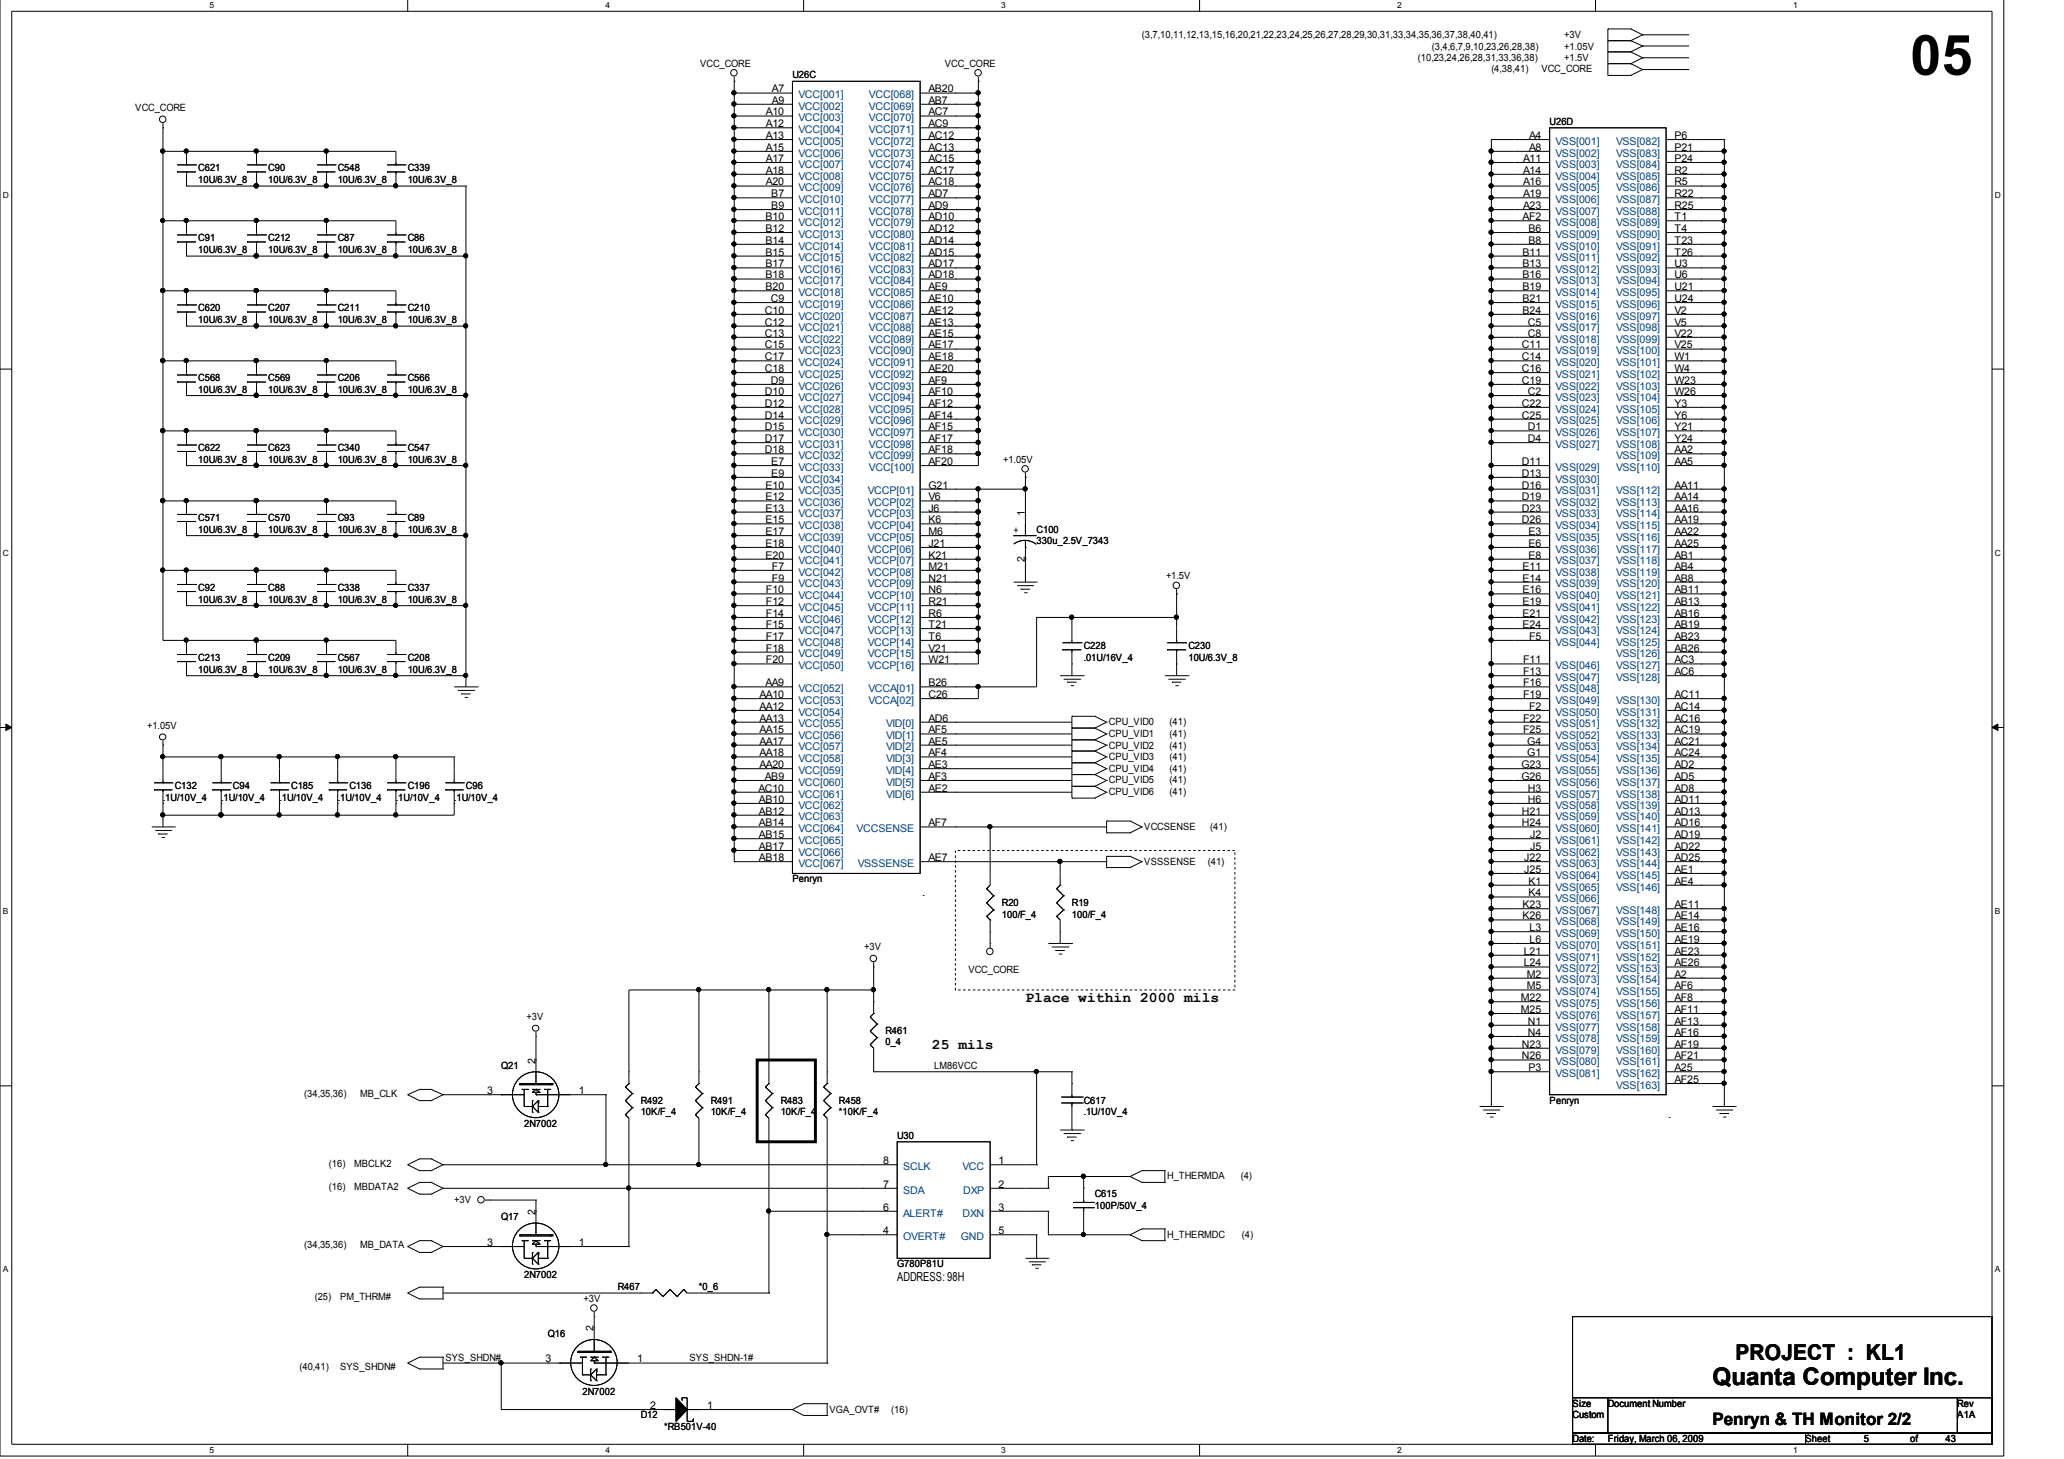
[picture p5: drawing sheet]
<svg xmlns="http://www.w3.org/2000/svg" width="297mm" height="210mm" viewBox="0 0 297 210" stroke-linecap="round" stroke-linejoin="round" font-family="sans-serif">
<defs><g id="words">
<text font-size="8" x="274.9" y="10.8">05</text>
<text font-size="3.5" x="246.5" y="199.3">Quanta Computer Inc.</text>
<text font-size="3.1" x="249.8" y="195.7">PROJECT : KL1</text>
<text font-size="2.5" x="246.5" y="205.1">Penryn &amp; TH Monitor 2/2</text>
<g font-size="2.1">
<text x="147.6" y="144.2">Place within 2000 mils</text>
<text x="134.1" y="150.9">25 mils</text>
</g>
<text font-size="1.8" x="129.1" y="184.3">ADDRESS: 98H</text>
<g font-size="1.5">
<text x="110.2" y="16.6">A10</text>
<text x="111.1" y="13.3">A7</text>
<text x="111.1" y="14.9">A9</text>
<text x="133.6" y="13.3">AB20</text>
<text x="133.6" y="14.9">AB7</text>
<text x="133.6" y="16.6">AC7</text>
<text x="110.2" y="18.3">A12</text>
<text x="110.2" y="20">A13</text>
<text x="110.2" y="21.7">A15</text>
<text x="110.2" y="23.3">A17</text>
<text x="133.6" y="18.3">AC9</text>
<text x="133.6" y="20">AC12</text>
<text x="133.6" y="21.7">AC13</text>
<text x="133.6" y="23.3">AC15</text>
<text x="219.2" y="23.3">A11</text>
<text x="220" y="21.7">A8</text>
<text x="220" y="20">A4</text>
<text x="241" y="20">P6</text>
<text x="241" y="21.7">P21</text>
<text x="241" y="23.3">P24</text>
<text x="110.2" y="25">A18</text>
<text x="110.2" y="26.7">A20</text>
<text x="111" y="28.4">B7</text>
<text x="133.6" y="25">AC17</text>
<text x="133.6" y="26.7">AC18</text>
<text x="133.6" y="28.4">AD7</text>
<text x="219.2" y="25">A14</text>
<text x="219.2" y="26.7">A16</text>
<text x="219.2" y="28.4">A19</text>
<text x="241" y="25">R2</text>
<text x="241" y="26.7">R5</text>
<text x="241" y="28.4">R22</text>
<text x="110.2" y="31.7">B10</text>
<text x="110.2" y="33.4">B12</text>
<text x="110.2" y="35.1">B14</text>
<text x="111" y="30.1">B9</text>
<text x="133.6" y="30.1">AD9</text>
<text x="133.6" y="31.7">AD10</text>
<text x="133.6" y="33.4">AD12</text>
<text x="133.6" y="35.1">AD14</text>
<text x="219.1" y="31.7">AF2</text>
<text x="219.2" y="30.1">A23</text>
<text x="220" y="33.4">B6</text>
<text x="220" y="35.1">B8</text>
<text x="241" y="30.1">R25</text>
<text x="241" y="31.7">T1</text>
<text x="241" y="33.4">T4</text>
<text x="241" y="35.1">T23</text>
<text x="110.2" y="36.8">B15</text>
<text x="110.2" y="38.5">B17</text>
<text x="110.2" y="40.1">B18</text>
<text x="110.2" y="41.8">B20</text>
<text x="133.6" y="36.8">AD15</text>
<text x="133.6" y="38.5">AD17</text>
<text x="133.6" y="40.1">AD18</text>
<text x="133.6" y="41.8">AE9</text>
<text x="219.1" y="36.8">B11</text>
<text x="219.1" y="38.5">B13</text>
<text x="219.1" y="40.1">B16</text>
<text x="219.1" y="41.8">B19</text>
<text x="241" y="36.8">T26</text>
<text x="241" y="38.5">U3</text>
<text x="241" y="40.1">U6</text>
<text x="241" y="41.8">U21</text>
<text x="110.1" y="45.1">C10</text>
<text x="110.1" y="46.8">C12</text>
<text x="110.9" y="43.4">C9</text>
<text x="133.6" y="43.4">AE10</text>
<text x="133.6" y="45.1">AE12</text>
<text x="133.6" y="46.8">AE13</text>
<text x="219.1" y="43.4">B21</text>
<text x="219.1" y="45.1">B24</text>
<text x="219.9" y="46.8">C5</text>
<text x="241" y="43.4">U24</text>
<text x="241" y="45.1">V2</text>
<text x="241" y="46.8">V5</text>
<text x="110.1" y="48.4">C13</text>
<text x="110.1" y="50.1">C15</text>
<text x="110.1" y="51.8">C17</text>
<text x="110.1" y="53.5">C18</text>
<text x="133.6" y="48.4">AE15</text>
<text x="133.6" y="50.1">AE17</text>
<text x="133.6" y="51.8">AE18</text>
<text x="133.6" y="53.5">AE20</text>
<text x="219" y="50.1">C11</text>
<text x="219" y="51.8">C14</text>
<text x="219" y="53.5">C16</text>
<text x="219.9" y="48.4">C8</text>
<text x="241" y="48.4">V22</text>
<text x="241" y="50.1">V25</text>
<text x="241" y="51.8">W1</text>
<text x="241" y="53.5">W4</text>
<text x="110.1" y="56.8">D10</text>
<text x="110.1" y="58.5">D12</text>
<text x="110.9" y="55.2">D9</text>
<text x="133.6" y="55.2">AF9</text>
<text x="133.6" y="56.8">AF10</text>
<text x="133.6" y="58.5">AF12</text>
<text x="219" y="55.2">C19</text>
<text x="219" y="58.5">C22</text>
<text x="219.9" y="56.8">C2</text>
<text x="241" y="55.2">W23</text>
<text x="241" y="56.8">W26</text>
<text x="241" y="58.5">Y3</text>
<text x="110.1" y="60.2">D14</text>
<text x="110.1" y="61.9">D15</text>
<text x="110.1" y="63.6">D17</text>
<text x="110.1" y="65.2">D18</text>
<text x="133.6" y="60.2">AF14</text>
<text x="133.6" y="61.9">AF15</text>
<text x="133.6" y="63.6">AF17</text>
<text x="133.6" y="65.2">AF18</text>
<text x="219" y="60.2">C25</text>
<text x="219.9" y="61.9">D1</text>
<text x="219.9" y="63.6">D4</text>
<text x="241" y="61.9">Y21</text>
<text x="241" y="63.6">Y24</text>
<text x="241" y="65.2">AA2</text>
<text x="241" y="60.2">Y6</text>
<text x="110.2" y="70.3">E10</text>
<text x="110.2" y="72">E12</text>
<text x="111" y="66.9">E7</text>
<text x="111" y="68.6">E9</text>
<text x="133.6" y="66.9">AF20</text>
<text x="133.6" y="70.3">G21</text>
<text x="133.6" y="72">V6</text>
<text x="219" y="66.9">D11</text>
<text x="219" y="68.6">D13</text>
<text x="219" y="70.3">D16</text>
<text x="219" y="72">D19</text>
<text x="241" y="66.9">AA5</text>
<text x="241" y="70.3">AA11</text>
<text x="241" y="72">AA14</text>
<text x="110.2" y="73.6">E13</text>
<text x="110.2" y="75.3">E15</text>
<text x="110.2" y="77">E17</text>
<text x="133.6" y="73.6">J6</text>
<text x="133.6" y="75.3">K6</text>
<text x="133.6" y="77">M6</text>
<text x="147.5" y="74.2" transform="rotate(-90 147.5 74.2)">1</text>
<text x="219" y="73.6">D23</text>
<text x="219" y="75.3">D26</text>
<text x="220" y="77">E3</text>
<text x="241" y="73.6">AA16</text>
<text x="241" y="75.3">AA19</text>
<text x="241" y="77">AA22</text>
<text x="110.2" y="78.7">E18</text>
<text x="110.2" y="80.4">E20</text>
<text x="111.1" y="82">F7</text>
<text x="111.1" y="83.7">F9</text>
<text x="133.6" y="78.7">J21</text>
<text x="133.6" y="80.4">K21</text>
<text x="133.6" y="82">M21</text>
<text x="133.6" y="83.7">N21</text>
<text x="147.5" y="80.8" transform="rotate(-90 147.5 80.8)">2</text>
<text x="219.1" y="82">E11</text>
<text x="219.1" y="83.7">E14</text>
<text x="220" y="78.7">E6</text>
<text x="220" y="80.4">E8</text>
<text x="241" y="78.7">AA25</text>
<text x="241" y="80.4">AB1</text>
<text x="241" y="82">AB4</text>
<text x="241" y="83.7">AB8</text>
<text x="110.2" y="85.4">F10</text>
<text x="110.2" y="87.1">F12</text>
<text x="110.2" y="88.7">F14</text>
<text x="133.6" y="85.4">N6</text>
<text x="133.6" y="87.1">R21</text>
<text x="133.6" y="88.7">R6</text>
<text x="219.1" y="85.4">E16</text>
<text x="219.1" y="87.1">E19</text>
<text x="219.1" y="88.7">E21</text>
<text x="241" y="85.4">AB11</text>
<text x="241" y="87.1">AB13</text>
<text x="241" y="88.7">AB16</text>
<text x="110.2" y="90.4">F15</text>
<text x="110.2" y="92">F17</text>
<text x="110.2" y="93.7">F18</text>
<text x="110.2" y="95.4">F20</text>
<text x="133.6" y="90.4">T21</text>
<text x="133.6" y="92">T6</text>
<text x="133.6" y="93.7">V21</text>
<text x="133.6" y="95.4">W21</text>
<text x="219.1" y="90.4">E24</text>
<text x="219.2" y="95.4">F11</text>
<text x="220" y="92">F5</text>
<text x="241" y="90.4">AB19</text>
<text x="241" y="92">AB23</text>
<text x="241" y="93.7">AB26</text>
<text x="241" y="95.4">AC3</text>
<text x="109.3" y="100.4">AA10</text>
<text x="110.2" y="98.7">AA9</text>
<text x="133.6" y="98.7">B26</text>
<text x="133.6" y="100.4">C26</text>
<text x="219.2" y="97.1">F13</text>
<text x="219.2" y="98.7">F16</text>
<text x="219.2" y="100.4">F19</text>
<text x="241" y="97.1">AC6</text>
<text x="241" y="100.4">AC11</text>
<text x="109.3" y="102.1">AA12</text>
<text x="109.3" y="103.8">AA13</text>
<text x="109.3" y="105.5">AA15</text>
<text x="109.3" y="107.1">AA17</text>
<text x="133.6" y="103.8">AD6</text>
<text x="133.6" y="105.5">AF5</text>
<text x="133.6" y="107.1">AE5</text>
<text x="219.2" y="103.8">F22</text>
<text x="219.2" y="105.5">F25</text>
<text x="219.8" y="107.1">G4</text>
<text x="220" y="102.1">F2</text>
<text x="241" y="102.1">AC14</text>
<text x="241" y="103.8">AC16</text>
<text x="241" y="105.5">AC19</text>
<text x="241" y="107.1">AC21</text>
<text x="109.1" y="113.9">AC10</text>
<text x="109.3" y="108.8">AA18</text>
<text x="109.3" y="110.5">AA20</text>
<text x="110.1" y="112.2">AB9</text>
<text x="133.6" y="108.8">AF4</text>
<text x="133.6" y="110.5">AE3</text>
<text x="133.6" y="112.2">AF3</text>
<text x="133.6" y="113.9">AE2</text>
<text x="218.9" y="110.5">G23</text>
<text x="218.9" y="112.2">G26</text>
<text x="219.8" y="108.8">G1</text>
<text x="219.9" y="113.9">H3</text>
<text x="241" y="108.8">AC24</text>
<text x="241" y="110.5">AD2</text>
<text x="241" y="112.2">AD5</text>
<text x="241" y="113.9">AD8</text>
<text x="109.2" y="115.5">AB10</text>
<text x="109.2" y="117.2">AB12</text>
<text x="109.2" y="118.9">AB14</text>
<text x="133.6" y="118.9">AF7</text>
<text x="219" y="117.2">H21</text>
<text x="219" y="118.9">H24</text>
<text x="219.9" y="115.5">H6</text>
<text x="241" y="115.5">AD11</text>
<text x="241" y="117.2">AD13</text>
<text x="241" y="118.9">AD16</text>
<text x="109.2" y="120.6">AB15</text>
<text x="109.2" y="122.3">AB17</text>
<text x="109.2" y="123.9">AB18</text>
<text x="133.6" y="123.9">AE7</text>
<text x="219.4" y="123.9">J22</text>
<text x="219.4" y="125.6">J25</text>
<text x="220.2" y="120.6">J2</text>
<text x="220.2" y="122.3">J5</text>
<text x="241" y="120.6">AD19</text>
<text x="241" y="122.3">AD22</text>
<text x="241" y="123.9">AD25</text>
<text x="241" y="125.6">AE1</text>
<text x="219.1" y="130.7">K23</text>
<text x="220" y="127.3">K1</text>
<text x="220" y="129">K4</text>
<text x="241" y="130.7">AE11</text>
<text x="241" y="127.3">AE4</text>
<text x="219.1" y="132.3">K26</text>
<text x="219.3" y="137.3">L21</text>
<text x="220.1" y="134">L3</text>
<text x="220.1" y="135.7">L6</text>
<text x="241" y="137.3">AE23</text>
<text x="241" y="135.7">AE19</text>
<text x="241" y="132.3">AE14</text>
<text x="241" y="134">AE16</text>
<text x="219.3" y="139">L24</text>
<text x="219.7" y="140.6">M2</text>
<text x="219.7" y="142.3">M5</text>
<text x="241" y="142.3">AF6</text>
<text x="241" y="140.6">A2</text>
<text x="241" y="139">AE26</text>
<text x="218.9" y="144">M22</text>
<text x="218.9" y="145.7">M25</text>
<text x="219.9" y="147.4">N1</text>
<text x="219.9" y="149">N4</text>
<text x="241" y="149">AF16</text>
<text x="241" y="147.4">AF13</text>
<text x="241" y="145.7">AF11</text>
<text x="241" y="144">AF8</text>
<text x="77" y="153" transform="rotate(-90 77 153)">2</text>
<text x="219" y="150.7">N23</text>
<text x="219" y="152.4">N26</text>
<text x="220" y="154.1">P3</text>
<text x="241" y="154.1">A25</text>
<text x="241" y="152.4">AF21</text>
<text x="241" y="150.7">AF19</text>
<text x="241" y="155.8">AF25</text>
<text x="70.1" y="157.4">3</text>
<text x="83.3" y="157.4">1</text>
<text x="127.1" y="167.5">8</text>
<text x="143.7" y="167.5">1</text>
<text x="127.1" y="170.9">7</text>
<text x="143.7" y="170.9">2</text>
<text x="70.1" y="179.3">3</text>
<text x="77" y="174.8" transform="rotate(-90 77 174.8)">2</text>
<text x="83.3" y="179.3">1</text>
<text x="127.1" y="174.2">6</text>
<text x="127.1" y="177.6">4</text>
<text x="143.7" y="174.2">3</text>
<text x="143.7" y="177.6">5</text>
<text x="85.4" y="191.5" transform="rotate(-90 85.4 191.5)">2</text>
<text x="78.5" y="196">3</text>
<text x="91.7" y="196">1</text>
<text x="93.6" y="202.7">2</text>
<text x="101.8" y="202.7">1</text>
</g>
<g font-size="1.5" fill="#004080">
<text x="114.9" y="14.2">VCC[001]</text>
<text x="114.9" y="15.8">VCC[002]</text>
<text x="114.9" y="17.5">VCC[003]</text>
<text x="125.1" y="14.2">VCC[068]</text>
<text x="125.1" y="15.8">VCC[069]</text>
<text x="125.1" y="17.5">VCC[070]</text>
<text x="114.9" y="19.1">VCC[004]</text>
<text x="114.9" y="20.8">VCC[005]</text>
<text x="114.9" y="22.5">VCC[006]</text>
<text x="125.1" y="19.1">VCC[071]</text>
<text x="125.1" y="20.8">VCC[072]</text>
<text x="125.1" y="22.5">VCC[073]</text>
<text x="223.9" y="22.5">VSS[002]</text>
<text x="223.9" y="20.8">VSS[001]</text>
<text x="232.6" y="20.8">VSS[082]</text>
<text x="232.6" y="22.5">VSS[083]</text>
<text x="114.9" y="24.1">VCC[007]</text>
<text x="114.9" y="25.8">VCC[008]</text>
<text x="114.9" y="27.5">VCC[009]</text>
<text x="114.9" y="29.2">VCC[010]</text>
<text x="125.1" y="24.1">VCC[074]</text>
<text x="125.1" y="25.8">VCC[075]</text>
<text x="125.1" y="27.5">VCC[076]</text>
<text x="125.1" y="29.2">VCC[077]</text>
<text x="223.9" y="24.1">VSS[003]</text>
<text x="223.9" y="25.8">VSS[004]</text>
<text x="223.9" y="27.5">VSS[005]</text>
<text x="223.9" y="29.2">VSS[006]</text>
<text x="232.6" y="24.1">VSS[084]</text>
<text x="232.6" y="25.8">VSS[085]</text>
<text x="232.6" y="27.5">VSS[086]</text>
<text x="232.6" y="29.2">VSS[087]</text>
<text x="114.9" y="30.9">VCC[011]</text>
<text x="114.9" y="32.5">VCC[012]</text>
<text x="114.9" y="34.2">VCC[013]</text>
<text x="114.9" y="35.9">VCC[014]</text>
<text x="125.1" y="30.9">VCC[078]</text>
<text x="125.1" y="32.5">VCC[079]</text>
<text x="125.1" y="34.2">VCC[080]</text>
<text x="125.1" y="35.9">VCC[081]</text>
<text x="223.9" y="30.9">VSS[007]</text>
<text x="223.9" y="32.5">VSS[008]</text>
<text x="223.9" y="34.2">VSS[009]</text>
<text x="223.9" y="35.9">VSS[010]</text>
<text x="232.6" y="30.9">VSS[088]</text>
<text x="232.6" y="32.5">VSS[089]</text>
<text x="232.6" y="34.2">VSS[090]</text>
<text x="232.6" y="35.9">VSS[091]</text>
<text x="114.9" y="37.6">VCC[015]</text>
<text x="114.9" y="39.3">VCC[016]</text>
<text x="114.9" y="40.9">VCC[017]</text>
<text x="125.1" y="37.6">VCC[082]</text>
<text x="125.1" y="39.3">VCC[083]</text>
<text x="125.1" y="40.9">VCC[084]</text>
<text x="223.9" y="37.6">VSS[011]</text>
<text x="223.9" y="39.3">VSS[012]</text>
<text x="223.9" y="40.9">VSS[013]</text>
<text x="232.6" y="37.6">VSS[092]</text>
<text x="232.6" y="39.3">VSS[093]</text>
<text x="232.6" y="40.9">VSS[094]</text>
<text x="114.9" y="42.6">VCC[018]</text>
<text x="114.9" y="44.3">VCC[019]</text>
<text x="114.9" y="46">VCC[020]</text>
<text x="114.9" y="47.7">VCC[021]</text>
<text x="125.1" y="42.6">VCC[085]</text>
<text x="125.1" y="44.3">VCC[086]</text>
<text x="125.1" y="46">VCC[087]</text>
<text x="125.1" y="47.7">VCC[088]</text>
<text x="223.9" y="42.6">VSS[014]</text>
<text x="223.9" y="44.3">VSS[015]</text>
<text x="223.9" y="46">VSS[016]</text>
<text x="223.9" y="47.7">VSS[017]</text>
<text x="232.6" y="42.6">VSS[095]</text>
<text x="232.6" y="44.3">VSS[096]</text>
<text x="232.6" y="46">VSS[097]</text>
<text x="232.6" y="47.7">VSS[098]</text>
<text x="114.9" y="49.3">VCC[022]</text>
<text x="114.9" y="51">VCC[023]</text>
<text x="114.9" y="52.7">VCC[024]</text>
<text x="125.1" y="49.3">VCC[089]</text>
<text x="125.1" y="51">VCC[090]</text>
<text x="125.1" y="52.7">VCC[091]</text>
<text x="223.9" y="49.3">VSS[018]</text>
<text x="223.9" y="51">VSS[019]</text>
<text x="223.9" y="52.7">VSS[020]</text>
<text x="232.6" y="49.3">VSS[099]</text>
<text x="232.6" y="51">VSS[100]</text>
<text x="232.6" y="52.7">VSS[101]</text>
<text x="114.9" y="54.4">VCC[025]</text>
<text x="114.9" y="56.1">VCC[026]</text>
<text x="114.9" y="57.7">VCC[027]</text>
<text x="114.9" y="59.4">VCC[028]</text>
<text x="125.1" y="54.4">VCC[092]</text>
<text x="125.1" y="56.1">VCC[093]</text>
<text x="125.1" y="57.7">VCC[094]</text>
<text x="125.1" y="59.4">VCC[095]</text>
<text x="223.9" y="54.4">VSS[021]</text>
<text x="223.9" y="56.1">VSS[022]</text>
<text x="223.9" y="57.7">VSS[023]</text>
<text x="223.9" y="59.4">VSS[024]</text>
<text x="232.6" y="54.4">VSS[102]</text>
<text x="232.6" y="56.1">VSS[103]</text>
<text x="232.6" y="57.7">VSS[104]</text>
<text x="232.6" y="59.4">VSS[105]</text>
<text x="114.9" y="61.1">VCC[029]</text>
<text x="114.9" y="62.8">VCC[030]</text>
<text x="114.9" y="64.4">VCC[031]</text>
<text x="125.1" y="61.1">VCC[096]</text>
<text x="125.1" y="62.8">VCC[097]</text>
<text x="125.1" y="64.4">VCC[098]</text>
<text x="223.9" y="61.1">VSS[025]</text>
<text x="223.9" y="62.8">VSS[026]</text>
<text x="223.9" y="64.4">VSS[027]</text>
<text x="232.6" y="62.8">VSS[107]</text>
<text x="232.6" y="64.4">VSS[108]</text>
<text x="232.6" y="61.1">VSS[106]</text>
<text x="114.9" y="66.1">VCC[032]</text>
<text x="114.9" y="67.7">VCC[033]</text>
<text x="114.9" y="69.4">VCC[034]</text>
<text x="114.9" y="71.1">VCC[035]</text>
<text x="124.9" y="71.1">VCCP[01]</text>
<text x="125.1" y="66.1">VCC[099]</text>
<text x="125.1" y="67.7">VCC[100]</text>
<text x="223.9" y="67.7">VSS[029]</text>
<text x="223.9" y="69.4">VSS[030]</text>
<text x="223.9" y="71.1">VSS[031]</text>
<text x="232.6" y="66.1">VSS[109]</text>
<text x="232.6" y="67.7">VSS[110]</text>
<text x="232.6" y="71.1">VSS[112]</text>
<text x="114.9" y="72.8">VCC[036]</text>
<text x="114.9" y="74.4">VCC[037]</text>
<text x="114.9" y="76.1">VCC[038]</text>
<text x="114.9" y="77.8">VCC[039]</text>
<text x="124.9" y="74.4">VCCP[03]</text>
<text x="124.9" y="76.1">VCCP[04]</text>
<text x="124.9" y="77.8">VCCP[05]</text>
<text x="124.9" y="72.8">VCCP[02]</text>
<text x="223.9" y="72.8">VSS[032]</text>
<text x="223.9" y="74.4">VSS[033]</text>
<text x="223.9" y="76.1">VSS[034]</text>
<text x="223.9" y="77.8">VSS[035]</text>
<text x="232.6" y="72.8">VSS[113]</text>
<text x="232.6" y="74.4">VSS[114]</text>
<text x="232.6" y="76.1">VSS[115]</text>
<text x="232.6" y="77.8">VSS[116]</text>
<text x="114.9" y="79.5">VCC[040]</text>
<text x="114.9" y="81.2">VCC[041]</text>
<text x="114.9" y="82.8">VCC[042]</text>
<text x="124.9" y="79.5">VCCP[06]</text>
<text x="124.9" y="81.2">VCCP[07]</text>
<text x="124.9" y="82.8">VCCP[08]</text>
<text x="223.9" y="79.5">VSS[036]</text>
<text x="223.9" y="81.2">VSS[037]</text>
<text x="223.9" y="82.8">VSS[038]</text>
<text x="232.6" y="79.5">VSS[117]</text>
<text x="232.6" y="81.2">VSS[118]</text>
<text x="232.6" y="82.8">VSS[119]</text>
<text x="114.9" y="84.5">VCC[043]</text>
<text x="114.9" y="86.2">VCC[044]</text>
<text x="114.9" y="87.9">VCC[045]</text>
<text x="114.9" y="89.6">VCC[046]</text>
<text x="124.9" y="84.5">VCCP[09]</text>
<text x="124.9" y="86.2">VCCP[10]</text>
<text x="124.9" y="87.9">VCCP[11]</text>
<text x="124.9" y="89.6">VCCP[12]</text>
<text x="223.9" y="84.5">VSS[039]</text>
<text x="223.9" y="86.2">VSS[040]</text>
<text x="223.9" y="87.9">VSS[041]</text>
<text x="223.9" y="89.6">VSS[042]</text>
<text x="232.6" y="84.5">VSS[120]</text>
<text x="232.6" y="86.2">VSS[121]</text>
<text x="232.6" y="87.9">VSS[122]</text>
<text x="232.6" y="89.6">VSS[123]</text>
<text x="114.9" y="91.2">VCC[047]</text>
<text x="114.9" y="92.9">VCC[048]</text>
<text x="114.9" y="94.6">VCC[049]</text>
<text x="124.9" y="91.2">VCCP[13]</text>
<text x="124.9" y="92.9">VCCP[14]</text>
<text x="124.9" y="94.6">VCCP[15]</text>
<text x="223.9" y="91.2">VSS[043]</text>
<text x="223.9" y="92.9">VSS[044]</text>
<text x="232.6" y="91.2">VSS[124]</text>
<text x="232.6" y="92.9">VSS[125]</text>
<text x="232.6" y="94.6">VSS[126]</text>
<text x="114.9" y="96.3">VCC[050]</text>
<text x="114.9" y="99.6">VCC[052]</text>
<text x="114.9" y="101.3">VCC[053]</text>
<text x="124.9" y="96.3">VCCP[16]</text>
<text x="125" y="99.6">VCCA[01]</text>
<text x="125" y="101.3">VCCA[02]</text>
<text x="223.9" y="96.3">VSS[046]</text>
<text x="223.9" y="98">VSS[047]</text>
<text x="223.9" y="99.6">VSS[048]</text>
<text x="223.9" y="101.3">VSS[049]</text>
<text x="232.6" y="96.3">VSS[127]</text>
<text x="232.6" y="98">VSS[128]</text>
<text x="232.6" y="101.3">VSS[130]</text>
<text x="114.9" y="103">VCC[054]</text>
<text x="114.9" y="104.7">VCC[055]</text>
<text x="114.9" y="106.4">VCC[056]</text>
<text x="114.9" y="108">VCC[057]</text>
<text x="127.5" y="104.7">VID[0]</text>
<text x="127.5" y="106.4">VID[1]</text>
<text x="127.5" y="108">VID[2]</text>
<text x="223.9" y="103">VSS[050]</text>
<text x="223.9" y="104.7">VSS[051]</text>
<text x="223.9" y="106.4">VSS[052]</text>
<text x="223.9" y="108">VSS[053]</text>
<text x="232.6" y="103">VSS[131]</text>
<text x="232.6" y="104.7">VSS[132]</text>
<text x="232.6" y="106.4">VSS[133]</text>
<text x="232.6" y="108">VSS[134]</text>
<text x="114.9" y="109.7">VCC[058]</text>
<text x="114.9" y="111.4">VCC[059]</text>
<text x="114.9" y="113">VCC[060]</text>
<text x="127.5" y="109.7">VID[3]</text>
<text x="127.5" y="111.4">VID[4]</text>
<text x="127.5" y="113">VID[5]</text>
<text x="223.9" y="109.7">VSS[054]</text>
<text x="223.9" y="111.4">VSS[055]</text>
<text x="223.9" y="113">VSS[056]</text>
<text x="232.6" y="109.7">VSS[135]</text>
<text x="232.6" y="111.4">VSS[136]</text>
<text x="232.6" y="113">VSS[137]</text>
<text x="114.9" y="114.7">VCC[061]</text>
<text x="114.9" y="116.3">VCC[062]</text>
<text x="114.9" y="118">VCC[063]</text>
<text x="114.9" y="119.7">VCC[064]</text>
<text x="123.3" y="119.7">VCCSENSE</text>
<text x="127.5" y="114.7">VID[6]</text>
<text x="223.9" y="114.7">VSS[057]</text>
<text x="223.9" y="116.3">VSS[058]</text>
<text x="223.9" y="118">VSS[059]</text>
<text x="223.9" y="119.7">VSS[060]</text>
<text x="232.6" y="114.7">VSS[138]</text>
<text x="232.6" y="116.3">VSS[139]</text>
<text x="232.6" y="118">VSS[140]</text>
<text x="232.6" y="119.7">VSS[141]</text>
<text x="114.9" y="121.4">VCC[065]</text>
<text x="114.9" y="123.1">VCC[066]</text>
<text x="114.9" y="124.7">VCC[067]</text>
<text x="123.4" y="124.7">VSSSENSE</text>
<text x="223.9" y="121.4">VSS[061]</text>
<text x="223.9" y="123.1">VSS[062]</text>
<text x="223.9" y="124.7">VSS[063]</text>
<text x="232.6" y="121.4">VSS[142]</text>
<text x="232.6" y="123.1">VSS[143]</text>
<text x="232.6" y="124.7">VSS[144]</text>
<text x="223.9" y="126.4">VSS[064]</text>
<text x="223.9" y="128.1">VSS[065]</text>
<text x="223.9" y="129.8">VSS[066]</text>
<text x="223.9" y="131.5">VSS[067]</text>
<text x="232.6" y="131.5">VSS[148]</text>
<text x="232.6" y="126.4">VSS[145]</text>
<text x="232.6" y="128.1">VSS[146]</text>
<text x="223.9" y="133.1">VSS[068]</text>
<text x="223.9" y="134.8">VSS[069]</text>
<text x="223.9" y="136.5">VSS[070]</text>
<text x="232.6" y="136.5">VSS[151]</text>
<text x="232.6" y="133.1">VSS[149]</text>
<text x="232.6" y="134.8">VSS[150]</text>
<text x="223.9" y="138.2">VSS[071]</text>
<text x="223.9" y="139.9">VSS[072]</text>
<text x="223.9" y="141.5">VSS[073]</text>
<text x="223.9" y="143.2">VSS[074]</text>
<text x="232.6" y="143.2">VSS[155]</text>
<text x="232.6" y="141.5">VSS[154]</text>
<text x="232.6" y="139.9">VSS[153]</text>
<text x="232.6" y="138.2">VSS[152]</text>
<text x="223.9" y="144.9">VSS[075]</text>
<text x="223.9" y="146.6">VSS[076]</text>
<text x="223.9" y="148.3">VSS[077]</text>
<text x="223.9" y="149.9">VSS[078]</text>
<text x="232.6" y="149.9">VSS[159]</text>
<text x="232.6" y="148.3">VSS[158]</text>
<text x="232.6" y="146.6">VSS[157]</text>
<text x="232.6" y="144.9">VSS[156]</text>
<text x="223.9" y="151.6">VSS[079]</text>
<text x="223.9" y="153.3">VSS[080]</text>
<text x="223.9" y="155">VSS[081]</text>
<text x="232.6" y="155">VSS[162]</text>
<text x="232.6" y="153.3">VSS[161]</text>
<text x="232.6" y="151.6">VSS[160]</text>
<text x="232.6" y="156.6">VSS[163]</text>
<text x="130" y="168.3">SCLK</text>
<text x="130" y="171.7">SDA</text>
<text x="138.5" y="168.3">VCC</text>
<text x="138.6" y="171.7">DXP</text>
<text x="130" y="175">ALERT#</text>
<text x="130" y="178.4">OVERT#</text>
<text x="138.3" y="178.4">GND</text>
<text x="138.5" y="175">DXN</text>
</g>
<g font-size="1.4">
<text x="164.3" y="5.4">(3,7,10,11,12,13,15,16,20,21,22,23,24,25,26,27,28,29,30,31,33,34,35,36,37,38,40,41)</text>
<text x="225.1" y="5.4">+3V</text>
<text x="100.8" y="9.6">VCC_CORE</text>
<text x="114" y="11.3">U26C</text>
<text x="136" y="9.6">VCC_CORE</text>
<text x="204" y="8.7">(10,23,24,26,28,31,33,36,38)</text>
<text x="206.1" y="7.1">(3,4,6,7,9,10,23,26,28,38)</text>
<text x="214.6" y="10.4">(4,38,41)</text>
<text x="221.8" y="10.4">VCC_CORE</text>
<text x="225.1" y="7.1">+1.05V</text>
<text x="225.1" y="8.7">+1.5V</text>
<text x="19.5" y="15.9">VCC_CORE</text>
<text x="223" y="18">U26D</text>
<text x="28.5" y="24.7">C621</text>
<text x="28.5" y="26.3">10U/6.3V_8</text>
<text x="38.6" y="24.7">C90</text>
<text x="38.6" y="26.3">10U/6.3V_8</text>
<text x="48.6" y="24.7">C548</text>
<text x="48.6" y="26.3">10U/6.3V_8</text>
<text x="58.7" y="24.7">C339</text>
<text x="58.7" y="26.3">10U/6.3V_8</text>
<text x="28.5" y="34.7">C91</text>
<text x="38.6" y="34.7">C212</text>
<text x="48.6" y="34.7">C87</text>
<text x="58.7" y="34.7">C86</text>
<text x="28.5" y="36.4">10U/6.3V_8</text>
<text x="38.6" y="36.4">10U/6.3V_8</text>
<text x="48.6" y="36.4">10U/6.3V_8</text>
<text x="58.7" y="36.4">10U/6.3V_8</text>
<text x="28.5" y="44.8">C620</text>
<text x="28.5" y="46.5">10U/6.3V_8</text>
<text x="38.6" y="44.8">C207</text>
<text x="38.6" y="46.5">10U/6.3V_8</text>
<text x="48.6" y="44.8">C211</text>
<text x="48.6" y="46.5">10U/6.3V_8</text>
<text x="58.7" y="44.8">C210</text>
<text x="58.7" y="46.5">10U/6.3V_8</text>
<text x="28.5" y="54.9">C568</text>
<text x="28.5" y="56.6">10U/6.3V_8</text>
<text x="38.6" y="54.9">C569</text>
<text x="38.6" y="56.6">10U/6.3V_8</text>
<text x="48.6" y="54.9">C206</text>
<text x="48.6" y="56.6">10U/6.3V_8</text>
<text x="58.7" y="54.9">C566</text>
<text x="58.7" y="56.6">10U/6.3V_8</text>
<text x="28.5" y="65">C622</text>
<text x="38.6" y="65">C623</text>
<text x="48.6" y="65">C340</text>
<text x="58.7" y="65">C547</text>
<text x="28.5" y="66.6">10U/6.3V_8</text>
<text x="38.6" y="66.6">10U/6.3V_8</text>
<text x="48.6" y="66.6">10U/6.3V_8</text>
<text x="58.7" y="66.6">10U/6.3V_8</text>
<text x="144.4" y="66.6">+1.05V</text>
<text x="28.5" y="74.9">C571</text>
<text x="28.5" y="76.6">10U/6.3V_8</text>
<text x="38.6" y="74.9">C570</text>
<text x="38.6" y="76.6">10U/6.3V_8</text>
<text x="48.6" y="74.9">C93</text>
<text x="48.6" y="76.6">10U/6.3V_8</text>
<text x="58.7" y="74.9">C89</text>
<text x="58.7" y="76.6">10U/6.3V_8</text>
<text x="145.9" y="76.6">+</text>
<text x="149.2" y="76.6">C100</text>
<text x="149.2" y="78.3">330u_2.5V_7343</text>
<text x="167.8" y="83.3">+1.5V</text>
<text x="28.5" y="85">C92</text>
<text x="28.5" y="86.7">10U/6.3V_8</text>
<text x="38.6" y="85">C88</text>
<text x="38.6" y="86.7">10U/6.3V_8</text>
<text x="48.6" y="85">C338</text>
<text x="48.6" y="86.7">10U/6.3V_8</text>
<text x="58.7" y="85">C337</text>
<text x="58.7" y="86.7">10U/6.3V_8</text>
<text x="28.5" y="95.1">C213</text>
<text x="38.6" y="95.1">C209</text>
<text x="48.6" y="95.1">C567</text>
<text x="58.7" y="95.1">C208</text>
<text x="156" y="93.4">C228</text>
<text x="156" y="95.1">.01U/16V_4</text>
<text x="171" y="93.4">C230</text>
<text x="171" y="95.1">10U/6.3V_8</text>
<text x="28.5" y="96.8">10U/6.3V_8</text>
<text x="38.6" y="96.8">10U/6.3V_8</text>
<text x="48.6" y="96.8">10U/6.3V_8</text>
<text x="58.7" y="96.8">10U/6.3V_8</text>
<text x="21.2" y="104.8">+1.05V</text>
<text x="159.6" y="104.3">CPU_VID0</text>
<text x="159.6" y="106">CPU_VID1</text>
<text x="159.6" y="107.7">CPU_VID2</text>
<text x="168.3" y="104.3">(41)</text>
<text x="168.3" y="106">(41)</text>
<text x="168.3" y="107.7">(41)</text>
<text x="25.1" y="113.6">C132</text>
<text x="33.5" y="113.6">C94</text>
<text x="41.9" y="113.6">C185</text>
<text x="50.3" y="113.6">C136</text>
<text x="58.7" y="113.6">C196</text>
<text x="67.1" y="113.6">C96</text>
<text x="159.6" y="109.3">CPU_VID3</text>
<text x="159.6" y="111">CPU_VID4</text>
<text x="159.6" y="112.7">CPU_VID5</text>
<text x="168.3" y="109.3">(41)</text>
<text x="168.3" y="111">(41)</text>
<text x="168.3" y="112.7">(41)</text>
<text x="23.5" y="115.2">.1U/10V_4</text>
<text x="31.8" y="115.2">.1U/10V_4</text>
<text x="40.2" y="115.2">.1U/10V_4</text>
<text x="48.6" y="115.2">.1U/10V_4</text>
<text x="57" y="115.2">.1U/10V_4</text>
<text x="65.4" y="115.2">.1U/10V_4</text>
<text x="159.6" y="114.4">CPU_VID6</text>
<text x="164.7" y="119.4">VCCSENSE</text>
<text x="168.3" y="114.4">(41)</text>
<text x="174.2" y="119.4">(41)</text>
<text x="164.7" y="124.5">VSSSENSE</text>
<text x="173.8" y="124.5">(41)</text>
<text x="114" y="126.9">Penryn</text>
<text x="132.8" y="129">.</text>
<text x="144.2" y="130.3">R20</text>
<text x="154.3" y="130.3">R19</text>
<text x="124.4" y="136.7">+3V</text>
<text x="144.2" y="132">100/F_4</text>
<text x="154.3" y="132">100/F_4</text>
<text x="139.4" y="140.1">VCC_CORE</text>
<text x="75.8" y="146.7">+3V</text>
<text x="127.4" y="148.8">R461</text>
<text x="72.1" y="153.8">Q21</text>
<text x="127.4" y="150.4">0_4</text>
<text x="134.5" y="153.9">LM86VCC</text>
<text x="43.8" y="157.8">(34,35,36)</text>
<text x="51.8" y="157.8">MB_CLK</text>
<text x="92.2" y="158.8">R492</text>
<text x="92.2" y="160.5">10K/F_4</text>
<text x="102.3" y="158.8">R491</text>
<text x="102.3" y="160.5">10K/F_4</text>
<text x="112.4" y="158.8">R483</text>
<text x="112.4" y="160.5">10K/F_4</text>
<text x="120.7" y="158.8">R458</text>
<text x="120.7" y="160.5">*10K/F_4</text>
<text x="156" y="158.8">C617</text>
<text x="156" y="160.5">.1U/10V_4</text>
<text x="223" y="158.8">Penryn</text>
<text x="240.1" y="160.8">.</text>
<text x="47.3" y="167.8">(16)</text>
<text x="51" y="167.8">MBCLK2</text>
<text x="75.4" y="162.2">2N7002</text>
<text x="129.1" y="163.8">U30</text>
<text x="47.3" y="171.2">(16)</text>
<text x="51" y="171.2">MBDATA2</text>
<text x="65.4" y="173.1">+3V</text>
<text x="157.6" y="172.2">C615</text>
<text x="157.6" y="173.9">100P/50V_4</text>
<text x="168" y="169.7">H_THERMDA</text>
<text x="178.6" y="169.7">(4)</text>
<text x="43.8" y="179.6">(34,35,36)</text>
<text x="51.8" y="179.6">MB_DATA</text>
<text x="72.1" y="175.5">Q17</text>
<text x="168" y="178.1">H_THERMDC</text>
<text x="178.7" y="178.1">(4)</text>
<text x="75.4" y="183.9">2N7002</text>
<text x="88.9" y="185.6">R467</text>
<text x="100.6" y="185.6">*0_6</text>
<text x="129.1" y="182.3">G780P81U</text>
<text x="45.3" y="187">(25)</text>
<text x="48.9" y="187">PM_THRM#</text>
<text x="84" y="187.3">+3V</text>
<text x="43.1" y="197">(40,41)</text>
<text x="48.9" y="197">SYS_SHDN#</text>
<text x="64.1" y="195.8">SYS_SHDN#</text>
<text x="78.8" y="192.3">Q16</text>
<text x="99.2" y="195.8">SYS_SHDN-1#</text>
<text x="83.8" y="200.7">2N7002</text>
<text x="119.4" y="203.2">VGA_OVT#</text>
<text x="128.3" y="203.2">(16)</text>
<text x="226.3" y="202.4">Size</text>
<text x="231.4" y="202.4">Document Number</text>
<text x="281.7" y="202.4">Rev</text>
<text x="92.2" y="204.1">D12</text>
<text x="95.6" y="205.8">*RB501V-40</text>
<text x="226.3" y="207.4">Date:</text>
<text x="226.3" y="204.1">Custom</text>
<text x="231.4" y="207.4">Friday, March 06, 2009</text>
<text x="259.8" y="207.4">Sheet</text>
<text x="268.2" y="207.4">5</text>
<text x="274.9" y="207.4">of</text>
<text x="280" y="207.4">43</text>
<text x="281.7" y="204.1">A1A</text>
</g>
<g font-size="1.2">
<text x="30.1" y="1.2">5</text>
<text x="87.1" y="1.2">4</text>
<text x="144.1" y="1.2">3</text>
<text x="201.1" y="1.2">2</text>
<text x="258.1" y="1.2">1</text>
<text x=".4" y="28.5">D</text>
<text x="287.1" y="28.5">D</text>
<text x=".4" y="79.9">C</text>
<text x="287.1" y="79.9">C</text>
<text x=".4" y="131.5">B</text>
<text x="287.1" y="131.5">B</text>
<text x=".4" y="183.1">A</text>
<text x="287.1" y="183.1">A</text>
<text x="30.1" y="209.1">5</text>
<text x="87.1" y="209.1">4</text>
<text x="144.1" y="209.1">3</text>
<text x="201.1" y="209.1">2</text>
<text x="258.1" y="209.1">1</text>
</g>
</g></defs>
<path d="M0 -.1v209.6h288.4v-209.6M1.7 1.6h285v206.2h-285z" fill="none" stroke="#000" stroke-width=".14"/>
<g fill="#fff">
<path d="M30.1 .1h.5v1.3h-.5z"/>
<path d="M30.1 208h.5v1.2h-.5z"/>
</g>
<path d="M58.7 -.1v1.7M58.7 207.8v1.7" fill="none" stroke="#000" stroke-width=".14"/>
<g fill="#fff">
<path d="M87.1 .1h.5v1.3h-.5z"/>
<path d="M87.1 208h.5v1.2h-.5z"/>
</g>
<path d="M115.7 -.1v1.7M115.7 207.8v1.7" fill="none" stroke="#000" stroke-width=".14"/>
<g fill="#fff">
<path d="M144.1 .1h.5v1.3h-.5z"/>
<path d="M144.1 208h.5v1.2h-.5z"/>
</g>
<path d="M172.6 -.1v1.7M172.6 207.8v1.7" fill="none" stroke="#000" stroke-width=".14"/>
<g fill="#fff">
<path d="M201.1 .1h.5v1.3h-.5z"/>
<path d="M201.1 208h.5v1.2h-.5z"/>
</g>
<path d="M229.6 -.1v1.7M229.6 207.8v1.7" fill="none" stroke="#000" stroke-width=".14"/>
<g fill="#fff">
<path d="M258.1 .1h.5v1.3h-.5z"/>
<path d="M258.1 208h.5v1.2h-.5z"/>
<path d="M.4 27.4h.7v1.2h-.7z"/>
<path d="M287.1 27.4h.7v1.2h-.7z"/>
<path d="M.4 78.8h.7v1.3h-.7z"/>
<path d="M287.1 78.8h.7v1.3h-.7z"/>
</g>
<path d="M0 53.1h1.7M286.7 53.1h1.7" fill="none" stroke="#000" stroke-width=".14"/>
<g fill="#fff">
<path d="M.4 130.4h.7v1.3h-.7z"/>
<path d="M287.1 130.4h.7v1.3h-.7z"/>
</g>
<path d="M0 104.7h1.7M286.7 104.7h1.7" fill="none" stroke="#000" stroke-width=".14"/>
<path d="M.8 104.2l.9 .5-.9 .4zM286.7 104.7l.8-.5v.9z" fill="#000" stroke="#000" stroke-width=".14"/>
<g fill="#fff">
<path d="M.4 182h.7v1.2h-.7z"/>
<path d="M287.1 182h.7v1.2h-.7z"/>
</g>
<g fill="none" stroke="#000" stroke-width=".14">
<path d="M23.5 18.4h.1M23.5 17.7v74.4M105.7 13.4h.1M105.7 15h.1M105.7 16.7h.1M105.7 18.4h.1M105.7 11.7h.1M105.7 13.4h8.3M105.7 15h8.3M105.7 16.7h8.3M105.7 18.4h8.3M105.7 11v113"/>
<path d="M114 11.7h18.4v114h-18.4zM132.4 13.4h8.4M132.4 15h8.4M132.4 16.7h8.4M132.4 18.4h8.4M137.5 13.4h.1M137.5 15h.1M137.5 16.7h.1M137.5 18.4h.1M140.8 13.4h.1M140.8 16.7h.1M140.8 15h.1"/>
<path d="M140.8 11.7h.1M140.8 18.4h.1M140.8 11v56h-8.4M223 18.4h16.8v139.1h-16.8zM231.4 4.2h.1M231.4 5.9h.1M231.4 7.5h.1M231.4 9.2h.1M231.4 10.9h.1M231.4 4.2h3.3M231.4 4.2v6.7M231.4 5.9h3.3"/>
<path d="M231.4 7.5h3.3M231.4 9.2h3.3M231.4 10.9h3.3M234.7 4.2h.1M234.7 5.9h.1M234.7 7.5h.1M234.7 9.2h.1M234.7 10.9h.1M234.7 4.2l1.7 .8M234.7 5.9l1.7 .7M234.7 7.5l1.7 .8M234.7 9.2l1.7 .8"/>
<path d="M236.4 6.6h.1M236.4 5h.1M236.4 8.3h.1M236.4 10h.1M236.4 6.6h6.7M236.4 5h6.7M236.4 8.3h6.7M236.4 10h6.7M236.4 5l-1.7 .9M236.4 6.6l-1.7 .9M236.4 8.3l-1.7 .9M236.4 10l-1.7 .9"/>
<path d="M23.5 21.8h.1M23.5 31.8h.1M23.5 21.8h33.5v1.9M23.5 31.8h33.5v2M25.5 34.8h.1M25.5 24.7h.1M25.5 34.8h2.7M25.5 33.8h2.7M25.5 24.7h2.7M25.5 23.7h2.7M26.8 21.8h.1M26.8 36.8h.1"/>
<path d="M26.8 31.8h.1M26.8 26.8h.1M26.8 33.8h.1M26.8 34.8h.1M26.8 23.7h.1M26.8 24.7h.1M26.8 36.8h40.3M26.8 26.8h40.3M26.8 21.8v1.9M26.8 24.7v2.1M26.8 31.8v2M26.8 34.8v2"/>
<path d="M28.2 33.8h.1M28.2 23.7h.1M35.6 24.7h.1M35.6 34.8h.1M35.6 34.8h2.7M35.6 33.8h2.7M35.6 24.7h2.7M35.6 23.7h2.7M36.9 21.8h.1M36.9 31.8h.1M36.9 26.8h.1M36.9 36.8h.1"/>
<path d="M36.9 23.7h.1M36.9 24.7h.1M36.9 33.8h.1M36.9 34.8h.1M36.9 21.8v1.9M36.9 24.7v2.1M36.9 31.8v2M36.9 34.8v2M38.3 23.7h.1M38.3 33.8h.1M45.6 24.7h.1M45.6 34.8h.1"/>
<path d="M45.6 34.8h2.7M45.6 33.8h2.7M45.6 24.7h2.7M45.6 23.7h2.7M47 21.8h.1M47 36.8h.1M47 31.8h.1M47 26.8h.1M47 23.7h.1M47 24.7h.1M47 33.8h.1M47 34.8h.1"/>
<path d="M47 21.8v1.9M47 24.7v2.1M47 31.8v2M47 34.8v2M48.3 23.7h.1M48.3 33.8h.1M55.7 34.8h.1M55.7 24.7h.1M55.7 34.8h2.6M55.7 33.8h2.6M55.7 24.7h2.6M55.7 23.7h2.6"/>
<path d="M57 26.8h.1M57 36.8h.1M57 33.8h.1M57 34.8h.1M57 23.7h.1M57 24.7h.1M57 24.7v2.1M57 34.8v2M58.3 33.8h.1M58.3 23.7h.1M67.1 36.8h.1M67.1 26.8h.1"/>
<path d="M67.1 26.8v72M105.7 25.1h.1M105.7 26.8h.1M105.7 28.5h.1M105.7 30.2h.1M105.7 31.8h.1M105.7 33.5h.1M105.7 35.2h.1M105.7 36.8h.1M105.7 38.5h.1M105.7 20.1h.1M105.7 21.8h.1"/>
<path d="M105.7 23.4h.1M105.7 23.4h8.3M105.7 30.2h8.3M105.7 33.5h8.3M105.7 36.8h8.3M105.7 21.8h8.3M105.7 25.1h8.3M105.7 26.8h8.3M105.7 28.5h8.3M105.7 31.8h8.3M105.7 35.2h8.3M105.7 38.5h8.3"/>
<path d="M105.7 20.1h8.3M132.4 23.4h8.4M132.4 30.2h8.4M132.4 33.5h8.4M132.4 36.8h8.4M132.4 21.8h8.4M132.4 25.1h8.4M132.4 26.8h8.4M132.4 28.5h8.4M132.4 31.8h8.4M132.4 35.2h8.4M132.4 38.5h8.4"/>
<path d="M132.4 20.1h8.4M137.5 25.1h.1M137.5 26.8h.1M137.5 28.5h.1M137.5 30.2h.1M137.5 31.8h.1M137.5 33.5h.1M137.5 35.2h.1M137.5 36.8h.1M137.5 38.5h.1M137.5 20.1h.1M137.5 21.8h.1"/>
<path d="M137.5 23.4h.1M140.8 20.1h.1M140.8 35.2h.1M140.8 25.1h.1M140.8 38.5h.1M140.8 33.5h.1M140.8 30.2h.1M140.8 28.5h.1M140.8 26.8h.1M140.8 21.8h.1M140.8 31.8h.1M140.8 36.8h.1"/>
<path d="M140.8 23.4h.1M214.6 21.8h.1M214.6 23.4h.1M214.6 25.1h.1M214.6 36.8h.1M214.6 30.2h.1M214.6 26.8h.1M214.6 28.5h.1M214.6 33.5h.1M214.6 35.2h.1M214.6 38.5h.1M214.6 20.1h.1"/>
<path d="M214.6 31.8h.1M214.6 23.4h8.4M214.6 30.2h8.4M214.6 33.5h8.4M214.6 36.8h8.4M214.6 21.8h8.4M214.6 25.1h8.4M214.6 20.1v139.1M214.6 26.8h8.4M214.6 28.5h8.4M214.6 31.8h8.4M214.6 35.2h8.4"/>
<path d="M214.6 38.5h8.4M214.6 20.1h8.4M239.8 23.4h8.4M239.8 30.2h8.4M239.8 33.5h8.4M239.8 36.8h8.4M239.8 21.8h8.4M239.8 25.1h8.4M239.8 26.8h8.4M239.8 28.5h8.4M239.8 31.8h8.4M239.8 35.2h8.4"/>
<path d="M239.8 38.5h8.4M239.8 20.1h8.4M244.8 23.4h.1M244.8 30.2h.1M244.8 33.5h.1M244.8 36.8h.1M244.8 21.8h.1M244.8 20.1h.1M244.8 26.8h.1M244.8 28.5h.1M244.8 35.2h.1M244.8 38.5h.1"/>
<path d="M244.8 31.8h.1M244.8 25.1h.1M248.2 20.1h.1M248.2 26.8h.1M248.2 38.5h.1M248.2 25.1h.1M248.2 36.8h.1M248.2 30.2h.1M248.2 31.8h.1M248.2 23.4h.1M248.2 28.5h.1M248.2 21.8h.1"/>
<path d="M248.2 35.2h.1M248.2 33.5h.1M248.2 20.1v139.1M23.5 51.9h.1M23.5 41.8h.1M23.5 41.8h33.5v2.1M23.5 51.9h33.5v2M25.5 44.9h.1M25.5 55h.1M25.5 55h2.7M25.5 53.9h2.7M25.5 44.9h2.7"/>
<path d="M25.5 43.9h2.7M26.8 41.8h.1M26.8 51.9h.1M26.8 46.9h.1M26.8 56.9h.1M26.8 43.9h.1M26.8 44.9h.1M26.8 53.9h.1M26.8 55h.1M26.8 56.9h40.3M26.8 46.9h40.3M26.8 41.8v2.1"/>
<path d="M26.8 44.9v2M26.8 51.9v2M26.8 55v1.9M28.2 43.9h.1M28.2 53.9h.1M35.6 55h.1M35.6 44.9h.1M35.6 55h2.7M35.6 53.9h2.7M35.6 44.9h2.7M35.6 43.9h2.7M36.9 56.9h.1"/>
<path d="M36.9 41.8h.1M36.9 51.9h.1M36.9 46.9h.1M36.9 53.9h.1M36.9 55h.1M36.9 43.9h.1M36.9 44.9h.1M36.9 41.8v2.1M36.9 44.9v2M36.9 51.9v2M36.9 55v1.9M38.3 53.9h.1"/>
<path d="M38.3 43.9h.1M45.6 55h.1M45.6 44.9h.1M45.6 55h2.7M45.6 53.9h2.7M45.6 44.9h2.7M45.6 43.9h2.7M47 41.8h.1M47 51.9h.1M47 46.9h.1M47 56.9h.1M47 53.9h.1"/>
<path d="M47 55h.1M47 43.9h.1M47 44.9h.1M47 41.8v2.1M47 44.9v2M47 51.9v2M47 55v1.9M48.3 53.9h.1M48.3 43.9h.1M55.7 55h.1M55.7 44.9h.1M55.7 55h2.6"/>
<path d="M55.7 53.9h2.6M55.7 44.9h2.6M55.7 43.9h2.6M57 56.9h.1M57 46.9h.1M57 53.9h.1M57 55h.1M57 43.9h.1M57 44.9h.1M57 44.9v2M57 55v1.9M58.3 53.9h.1"/>
<path d="M58.3 43.9h.1M67.1 56.9h.1M67.1 46.9h.1M105.7 40.1h.1M105.7 41.8h.1M105.7 43.5h.1M105.7 45.2h.1M105.7 46.9h.1M105.7 48.5h.1M105.7 50.2h.1M105.7 51.9h.1M105.7 53.6h.1"/>
<path d="M105.7 55.3h.1M105.7 56.9h.1M105.7 58.6h.1M105.7 41.8h8.3M105.7 53.6h8.3M105.7 40.1h8.3M105.7 45.2h8.3M105.7 48.5h8.3M105.7 56.9h8.3M105.7 43.5h8.3M105.7 46.9h8.3M105.7 50.2h8.3"/>
<path d="M105.7 51.9h8.3M105.7 55.3h8.3M105.7 58.6h8.3M132.4 41.8h8.4M132.4 53.6h8.4M132.4 40.1h8.4M132.4 45.2h8.4M132.4 48.5h8.4M132.4 56.9h8.4M132.4 43.5h8.4M132.4 46.9h8.4M132.4 50.2h8.4"/>
<path d="M132.4 51.9h8.4M132.4 55.3h8.4M132.4 58.6h8.4M137.5 40.1h.1M137.5 41.8h.1M137.5 43.5h.1M137.5 45.2h.1M137.5 46.9h.1M137.5 48.5h.1M137.5 50.2h.1M137.5 51.9h.1M137.5 53.6h.1"/>
<path d="M137.5 55.3h.1M137.5 56.9h.1M137.5 58.6h.1M140.8 41.8h.1M140.8 51.9h.1M140.8 46.9h.1M140.8 45.2h.1M140.8 48.5h.1M140.8 43.5h.1M140.8 50.2h.1M140.8 53.6h.1M140.8 56.9h.1"/>
<path d="M140.8 55.3h.1M140.8 40.1h.1M140.8 58.6h.1M214.6 40.1h.1M214.6 41.8h.1M214.6 45.2h.1M214.6 48.5h.1M214.6 56.9h.1M214.6 58.6h.1M214.6 50.2h.1M214.6 46.9h.1M214.6 55.3h.1"/>
<path d="M214.6 51.9h.1M214.6 43.5h.1M214.6 53.6h.1M214.6 41.8h8.4M214.6 53.6h8.4M214.6 40.1h8.4M214.6 45.2h8.4M214.6 48.5h8.4M214.6 56.9h8.4M214.6 43.5h8.4M214.6 46.9h8.4M214.6 50.2h8.4"/>
<path d="M214.6 51.9h8.4M214.6 55.3h8.4M214.6 58.6h8.4M239.8 41.8h8.4M239.8 53.6h8.4M239.8 40.1h8.4M239.8 45.2h8.4M239.8 48.5h8.4M239.8 56.9h8.4M239.8 43.5h8.4M239.8 46.9h8.4M239.8 50.2h8.4"/>
<path d="M239.8 51.9h8.4M239.8 55.3h8.4M239.8 58.6h8.4M244.8 41.8h.1M244.8 53.6h.1M244.8 46.9h.1M244.8 45.2h.1M244.8 40.1h.1M244.8 48.5h.1M244.8 43.5h.1M244.8 58.6h.1M244.8 50.2h.1"/>
<path d="M244.8 51.9h.1M244.8 55.3h.1M244.8 56.9h.1M248.2 50.2h.1M248.2 58.6h.1M248.2 43.5h.1M248.2 45.2h.1M248.2 51.9h.1M248.2 40.1h.1M248.2 53.6h.1M248.2 46.9h.1M248.2 56.9h.1"/>
<path d="M248.2 55.3h.1M248.2 41.8h.1M248.2 48.5h.1M23.5 62h.1M23.5 72.1h.1M23.5 62h33.5v2M23.5 72.1h33.5v1.9M25.5 75h.1M25.5 65h.1M25.5 75h2.7M25.5 74h2.7M25.5 65h2.7"/>
<path d="M25.5 64h2.7M26.8 62h.1M26.8 72.1h.1M26.8 77.1h.1M26.8 67h.1M26.8 74h.1M26.8 75h.1M26.8 64h.1M26.8 65h.1M26.8 77.1h40.3M26.8 67h40.3M26.8 62v2"/>
<path d="M26.8 65v2M26.8 72.1v1.9M26.8 75v2.1M28.2 74h.1M28.2 64h.1M35.6 75h.1M35.6 65h.1M35.6 75h2.7M35.6 74h2.7M35.6 65h2.7M35.6 64h2.7M36.9 67h.1"/>
<path d="M36.9 72.1h.1M36.9 62h.1M36.9 77.1h.1M36.9 74h.1M36.9 75h.1M36.9 64h.1M36.9 65h.1M36.9 62v2M36.9 65v2M36.9 72.1v1.9M36.9 75v2.1M38.3 74h.1"/>
<path d="M38.3 64h.1M45.6 75h.1M45.6 65h.1M45.6 75h2.7M45.6 74h2.7M45.6 65h2.7M45.6 64h2.7M47 62h.1M47 72.1h.1M47 67h.1M47 77.1h.1M47 74h.1"/>
<path d="M47 75h.1M47 64h.1M47 65h.1M47 62v2M47 65v2M47 72.1v1.9M47 75v2.1M48.3 74h.1M48.3 64h.1M55.7 75h.1M55.7 65h.1M55.7 75h2.6"/>
<path d="M55.7 74h2.6M55.7 65h2.6M55.7 64h2.6M57 67h.1M57 77.1h.1M57 74h.1M57 75h.1M57 64h.1M57 65h.1M57 65v2M57 75v2.1M58.3 74h.1"/>
<path d="M58.3 64h.1M67.1 77.1h.1M67.1 67h.1M105.7 72.1h.1M105.7 73.7h.1M105.7 75.4h.1M105.7 77.1h.1M105.7 78.8h.1M105.7 60.3h.1M105.7 62h.1M105.7 63.7h.1M105.7 65.3h.1"/>
<path d="M105.7 67h.1M105.7 68.7h.1M105.7 70.4h.1M105.7 62h8.3M105.7 73.7h8.3M105.7 78.8h8.3M105.7 63.7h8.3M105.7 70.4h8.3M105.7 72.1h8.3M105.7 75.4h8.3M105.7 77.1h8.3M105.7 60.3h8.3"/>
<path d="M105.7 65.3h8.3M105.7 67h8.3M105.7 68.7h8.3M132.4 62h8.4M132.4 73.7h8.4M132.4 78.8h8.4M132.4 63.7h8.4M132.4 70.4h15.2M132.4 72.1h8.4M132.4 75.4h8.4M132.4 77.1h8.4M132.4 60.3h8.4"/>
<path d="M132.4 65.3h8.4M137.5 60.3h.1M137.5 62h.1M137.5 63.7h.1M137.5 65.3h.1M137.5 67h.1M137.5 70.4h.1M137.5 73.7h.1M137.5 75.4h.1M137.5 77.1h.1M137.5 78.8h.1M137.5 72.1h.1"/>
<path d="M140.8 65.3h.1M140.8 60.3h.1M140.8 63.7h.1M140.8 73.7h.1M140.8 75.4h.1M140.8 72.1h.1M140.8 77.1h.1M140.8 78.8h.1M140.8 62h.1M140.8 70.4h.1M140.8 70.4v25.1h-8.4M145.9 77.1h.1"/>
<path d="M145.9 77.1h3.3M147.6 68.7h.1M147.6 70.4h.1M147.6 78.8h.1M147.6 77.1h.1M147.6 77.7h-.1a2.64 2.64 0 0 0-1.6 .6M147.6 77.7a2.65 2.65 0 0 1 1.5 .6M147.6 68v9.1M147.6 77.7v6M214.6 63.7h.1M214.6 70.4h.1M214.6 72.1h.1"/>
<path d="M214.6 73.7h.1M214.6 77.1h.1M214.6 67h.1M214.6 68.7h.1M214.6 78.8h.1M214.6 62h.1M214.6 75.4h.1M214.6 60.3h.1M214.6 62h8.4M214.6 73.7h8.4M214.6 78.8h8.4M214.6 63.7h8.4"/>
<path d="M214.6 70.4h8.4M214.6 72.1h8.4M214.6 75.4h8.4M214.6 77.1h8.4M214.6 60.3h8.4M214.6 67h8.4M214.6 68.7h8.4M239.8 62h8.4M239.8 73.7h8.4M239.8 78.8h8.4M239.8 63.7h8.4M239.8 70.4h8.4"/>
<path d="M239.8 72.1h8.4M239.8 75.4h8.4M239.8 77.1h8.4M239.8 60.3h8.4M239.8 65.3h8.4M239.8 67h8.4M244.8 62h.1M244.8 73.7h.1M244.8 78.8h.1M244.8 63.7h.1M244.8 60.3h.1M244.8 67h.1"/>
<path d="M244.8 77.1h.1M244.8 70.4h.1M244.8 72.1h.1M244.8 65.3h.1M244.8 75.4h.1M248.2 63.7h.1M248.2 77.1h.1M248.2 72.1h.1M248.2 60.3h.1M248.2 65.3h.1M248.2 78.8h.1M248.2 75.4h.1"/>
<path d="M248.2 67h.1M248.2 73.7h.1M248.2 70.4h.1M248.2 62h.1M23.5 92.1h.1M23.5 82.1h.1M23.5 82.1h33.5v2M23.5 92.1h33.5v2.1M25.5 85.1h.1M25.5 95.2h.1M25.5 95.2h2.7M25.5 94.2h2.7"/>
<path d="M25.5 85.1h2.7M25.5 84.1h2.7M26.8 92.1h.1M26.8 82.1h.1M26.8 87.1h.1M26.8 97.2h.1M26.8 84.1h.1M26.8 85.1h.1M26.8 94.2h.1M26.8 95.2h.1M26.8 87.1h40.3M26.8 97.2h40.3"/>
<path d="M26.8 82.1v2M26.8 85.1v2M26.8 92.1v2.1M26.8 95.2v2M28.2 84.1h.1M28.2 94.2h.1M35.6 95.2h.1M35.6 85.1h.1M35.6 95.2h2.7M35.6 94.2h2.7M35.6 85.1h2.7M35.6 84.1h2.7"/>
<path d="M36.9 97.2h.1M36.9 92.1h.1M36.9 82.1h.1M36.9 87.1h.1M36.9 94.2h.1M36.9 95.2h.1M36.9 84.1h.1M36.9 85.1h.1M36.9 82.1v2M36.9 85.1v2M36.9 92.1v2.1M36.9 95.2v2"/>
<path d="M38.3 94.2h.1M38.3 84.1h.1M45.6 95.2h.1M45.6 85.1h.1M45.6 95.2h2.7M45.6 94.2h2.7M45.6 85.1h2.7M45.6 84.1h2.7M47 92.1h.1M47 87.1h.1M47 82.1h.1M47 97.2h.1"/>
<path d="M47 94.2h.1M47 95.2h.1M47 84.1h.1M47 85.1h.1M47 82.1v2M47 85.1v2M47 92.1v2.1M47 95.2v2M48.3 94.2h.1M48.3 84.1h.1M55.7 95.2h.1M55.7 85.1h.1"/>
<path d="M55.7 95.2h2.6M55.7 94.2h2.6M55.7 85.1h2.6M55.7 84.1h2.6M57 87.1h.1M57 97.2h.1M57 94.2h.1M57 95.2h.1M57 84.1h.1M57 85.1h.1M57 85.1v2M57 95.2v2"/>
<path d="M58.3 94.2h.1M58.3 84.1h.1M65.4 98.8h3.3M65.9 99.3h2.3M66.4 99.8h.1M66.4 99.8h1.3M67.1 87.1h.1M67.1 97.2h.1M68.2 99.3h.1M68.7 98.8h.1M105.7 80.4h.1M105.7 82.1h.1"/>
<path d="M105.7 83.7h.1M105.7 85.4h.1M105.7 87.1h.1M105.7 88.8h.1M105.7 90.4h.1M105.7 92.1h.1M105.7 93.8h.1M105.7 95.5h.1M105.7 98.8h.1M105.7 80.4h8.3M105.7 82.1h8.3M105.7 90.4h8.3"/>
<path d="M105.7 92.1h8.3M105.7 95.5h8.3M105.7 83.7h8.3M105.7 87.1h8.3M105.7 98.8h8.3M105.7 85.4h8.3M105.7 88.8h8.3M105.7 93.8h8.3M132.4 80.4h8.4M132.4 82.1h8.4M132.4 90.4h8.4M132.4 92.1h8.4"/>
<path d="M132.4 83.7h8.4M132.4 87.1h8.4M132.4 85.4h8.4M132.4 88.8h8.4M132.4 93.8h8.4M137.5 80.4h.1M137.5 82.1h.1M137.5 83.7h.1M137.5 85.4h.1M137.5 87.1h.1M137.5 88.8h.1M137.5 90.4h.1"/>
<path d="M137.5 92.1h.1M137.5 93.8h.1M137.5 95.5h.1M137.5 98.8h.1M140.8 80.4h.1M140.8 90.4h.1M140.8 85.4h.1M140.8 82.1h.1M140.8 93.8h.1M140.8 83.7h.1M140.8 98.8h.1M140.8 92.1h.1"/>
<path d="M140.8 87.1h.1M140.8 88.8h.1M140.8 98.8v1.7h-8.4M145.9 83.7h3.3M146.4 84.3h2.3M146.9 84.8h.1M146.9 84.8h1.4M147.4 85.3h.3M147.6 80.4h.1M147.7 85.3h.1M148.7 84.3h.1M149.2 88.8h.1"/>
<path d="M149.2 83.7h.1M149.2 88.8v10h-16.8M149.2 88.8h20.1M152.6 97.2h3.4M152.9 93.5h.1M152.9 93.5h2.7M152.9 92.5h2.7M153.1 97.7h2.3M153.6 98.1h.1M153.6 98.1h1.3M154.1 98.7h.3M154.3 88.8h.1"/>
<path d="M154.3 95.5h.1M154.3 92.5h.1M154.3 93.5h.1M154.3 88.8v3.7M154.3 93.5v3.7M154.4 98.7h.1M155.4 97.7h.1M155.6 92.5h.1M156 97.2h.1M167.6 97.2h3.4M168 93.5h.1M168 93.5h2.7"/>
<path d="M168 92.5h2.7M168.1 97.7h2.4M168.7 98.1h.1M168.7 98.1h1.3M169.2 98.7h.3M169.3 88.8h.1M169.3 95.5h.1M169.3 85.4h.1M169.3 92.5h.1M169.3 93.5h.1M169.3 84.8v7.7M169.3 93.5v3.7"/>
<path d="M169.5 98.7h.1M170.5 97.7h.1M170.7 92.5h.1M171 97.2h.1M214.6 80.4h.1M214.6 82.1h.1M214.6 83.7h.1M214.6 87.1h.1M214.6 98.8h.1M214.6 88.8h.1M214.6 85.4h.1M214.6 92.1h.1"/>
<path d="M214.6 95.5h.1M214.6 97.2h.1M214.6 90.4h.1M214.6 80.4h8.4M214.6 82.1h8.4M214.6 90.4h8.4M214.6 92.1h8.4M214.6 95.5h8.4M214.6 83.7h8.4M214.6 87.1h8.4M214.6 98.8h8.4M214.6 85.4h8.4"/>
<path d="M214.6 88.8h8.4M214.6 97.2h8.4M239.8 80.4h8.4M239.8 82.1h8.4M239.8 90.4h8.4M239.8 92.1h8.4M239.8 95.5h8.4M239.8 83.7h8.4M239.8 87.1h8.4M239.8 85.4h8.4M239.8 88.8h8.4M239.8 93.8h8.4"/>
<path d="M239.8 97.2h8.4M244.8 80.4h.1M244.8 82.1h.1M244.8 90.4h.1M244.8 92.1h.1M244.8 95.5h.1M244.8 83.7h.1M244.8 85.4h.1M244.8 93.8h.1M244.8 87.1h.1M244.8 97.2h.1M244.8 88.8h.1"/>
<path d="M248.2 85.4h.1M248.2 97.2h.1M248.2 80.4h.1M248.2 90.4h.1M248.2 83.7h.1M248.2 88.8h.1M248.2 95.5h.1M248.2 92.1h.1M248.2 82.1h.1M248.2 93.8h.1M248.2 87.1h.1M21.8 119h3.3"/>
<path d="M22.2 113.6h.1M22.2 113.6h2.6M22.2 112.6h2.6M22.4 119.5h2.2M22.8 120h.1M22.8 120h1.3M23.5 108.9h.1M23.5 115.6h.1M23.5 107.2h.1M23.5 117.3h.1M23.5 112.6h.1M23.5 113.6h.1"/>
<path d="M23.5 108.9h41.9M23.5 106.5v6.1M23.5 113.6v5.4M24.6 119.5h.1M24.8 112.6h.1M25.1 119h.1M30.6 113.6h.1M30.6 113.6h2.6M30.6 112.6h2.6M31.8 108.9h.1M31.8 115.6h.1M31.8 117.3h.1"/>
<path d="M31.8 112.6h.1M31.8 113.6h.1M31.8 108.9v3.7M31.8 113.6v3.7M33.2 112.6h.1M38.9 113.6h.1M38.9 113.6h2.7M38.9 112.6h2.7M40.2 108.9h.1M40.2 117.3h.1M40.2 115.6h.1M40.2 112.6h.1"/>
<path d="M40.2 113.6h.1M40.2 108.9v3.7M40.2 113.6v3.7M41.6 112.6h.1M47.3 113.6h.1M47.3 113.6h2.7M47.3 112.6h2.7M48.6 115.6h.1M48.6 108.9h.1M48.6 117.3h.1M48.6 112.6h.1M48.6 113.6h.1"/>
<path d="M48.6 108.9v3.7M48.6 113.6v3.7M50 112.6h.1M55.7 113.6h.1M55.7 113.6h2.6M55.7 112.6h2.6M57 108.9h.1M57 115.6h.1M57 117.3h.1M57 112.6h.1M57 113.6h.1M57 108.9v3.7"/>
<path d="M57 113.6v3.7M58.3 112.6h.1M64.1 113.6h.1M64.1 113.6h2.6M64.1 112.6h2.6M65.4 108.9h.1M65.4 115.6h.1M65.4 112.6h.1M65.4 113.6h.1M65.4 113.6v3.7h-41.9M65.4 108.9v3.7M66.7 112.6h.1"/>
<path d="M66.9 100.3h.3M67.2 100.3h.1M105.7 100.5h.1M105.7 102.2h.1M105.7 103.9h.1M105.7 105.6h.1M105.7 119h.1M105.7 107.2h.1M105.7 108.9h.1M105.7 110.6h.1M105.7 112.3h.1M105.7 114h.1"/>
<path d="M105.7 115.6h.1M105.7 117.3h.1M105.7 107.2h8.3M105.7 112.3h8.3M105.7 100.5h8.3M105.7 103.9h8.3M105.7 114h8.3M105.7 119h8.3M105.7 102.2h8.3M105.7 105.6h8.3M105.7 108.9h8.3M105.7 110.6h8.3"/>
<path d="M105.7 115.6h8.3M105.7 117.3h8.3M132.4 107.2h21.9M132.4 112.3h21.9M132.4 103.9h21.9M132.4 114h21.9M132.4 119h26.9M132.4 105.6h21.9M132.4 108.9h21.9M132.4 110.6h21.9M137.5 103.9h.1M137.5 105.6h.1"/>
<path d="M137.5 107.2h.1M137.5 108.9h.1M137.5 110.6h.1M137.5 112.3h.1M137.5 114h.1M137.5 100.5h.1M137.5 119h.1M142.5 119h.1M142.5 119v8.4l-.5 .5M154.3 104.7h.1M154.3 103.1h.1M154.3 106.4h.1"/>
<path d="M154.3 108h.1M154.3 109.7h.1M154.3 111.4h.1M154.3 113.1h.1M154.3 114.8h.1M154.3 103.1v11.7M154.3 103.1h3.3M154.3 104.7h3.3M154.3 106.4h3.3M154.3 108h3.3M154.3 109.7h3.3M154.3 111.4h3.3"/>
<path d="M154.3 113.1h3.3M154.3 114.8h3.3M157.6 103.1h.1M157.6 104.7h.1M157.6 106.4h.1M157.6 108h.1M157.6 109.7h.1M157.6 111.4h.1M157.6 113.1h.1M157.6 114.8h.1M157.6 103.1l1.7 .8M157.6 104.7l1.7 .9"/>
<path d="M157.6 106.4l1.7 .8M157.6 108l1.7 .9M157.6 109.7l1.7 .9M157.6 111.4l1.7 .9M157.6 113.1l1.7 .9M159.3 103.9h.1M159.3 105.6h.1M159.3 107.2h.1M159.3 108.9h.1M159.3 110.6h.1M159.3 112.3h.1M159.3 114h.1"/>
<path d="M159.3 119.8h.1M159.3 118.1h.1M159.3 103.9l-1.7 .8M159.3 105.6l-1.7 .8M159.3 107.2l-1.7 .8M159.3 108.9l-1.7 .8M159.3 110.6l-1.7 .8M159.3 112.3l-1.7 .8M159.3 114l-1.7 .8M159.3 118.1h3.3M159.3 119.8h3.3M159.3 118.1v1.7"/>
<path d="M162.6 118.1h.1M162.6 119.8h.1M162.6 118.1l1.7 .9M164.3 119h.1M164.3 119l-1.7 .8M214.6 100.5h.1M214.6 103.9h.1M214.6 114h.1M214.6 119h.1M214.6 107.2h.1M214.6 105.6h.1M214.6 108.9h.1"/>
<path d="M214.6 115.6h.1M214.6 102.2h.1M214.6 117.3h.1M214.6 110.6h.1M214.6 112.3h.1M214.6 107.2h8.4M214.6 112.3h8.4M214.6 100.5h8.4M214.6 103.9h8.4M214.6 114h8.4M214.6 119h8.4M214.6 102.2h8.4"/>
<path d="M214.6 105.6h8.4M214.6 108.9h8.4M214.6 110.6h8.4M214.6 115.6h8.4M214.6 117.3h8.4M239.8 107.2h8.4M239.8 112.3h8.4M239.8 100.5h8.4M239.8 103.9h8.4M239.8 114h8.4M239.8 119h8.4M239.8 102.2h8.4"/>
<path d="M239.8 105.6h8.4M239.8 108.9h8.4M239.8 110.6h8.4M239.8 115.6h8.4M239.8 117.3h8.4M244.8 107.2h.1M244.8 112.3h.1M244.8 102.2h.1M244.8 108.9h.1M244.8 100.5h.1M244.8 119h.1M244.8 105.6h.1"/>
<path d="M244.8 110.6h.1M244.8 114h.1M244.8 117.3h.1M244.8 103.9h.1M244.8 115.6h.1M248.2 108.9h.1M248.2 107.2h.1M248.2 119h.1M248.2 103.9h.1M248.2 112.3h.1M248.2 117.3h.1M248.2 114h.1"/>
<path d="M248.2 100.5h.1M248.2 110.6h.1M248.2 115.6h.1M248.2 102.2h.1M248.2 105.6h.1M23.3 120.5h.3M23.6 120.5h.1M105.7 120.7h.1M105.7 122.4h.1M105.7 124h.1M105.7 122.4h8.3M105.7 124h8.3"/>
<path d="M105.7 120.7h8.3M125.7 139.1h.1M125.7 138.4v7.4M132.4 124h26.9M137.5 124h.1M142 127.9h.1M142 129.9h.1M142 131.8h.1M142 127.9l1 1M142 129.9l1 1M142 131.8l.5 .5M142.5 134h.1"/>
<path d="M142.5 135.7h.1M142.5 132.3h.1M142.5 132.3v4.1M143 128.9h.1M143 130.9h.1M143 128.9l-1 1M143 130.9l-1 .9M150.9 135.7h3.4M151.4 136.2h2.4M151.9 136.8h.1M151.9 136.8h1.3M152.1 131.8h.1"/>
<path d="M152.1 129.9h.1M152.1 127.9h.1M152.1 131.8l.5 .5v3.4M152.1 129.9l1 1M152.1 127.9l1 1M152.4 137.3h.3M152.6 124h.1M152.6 134h.1M152.6 127.4h.1M152.6 124v3.4M152.6 127.4l-.5 .5M152.7 137.3h.1"/>
<path d="M153.1 130.9h.1M153.1 128.9h.1M153.1 130.9l-1 .9M153.1 128.9l-1 1M153.8 136.2h.1M154.3 135.7h.1M159.3 124.8h.1M159.3 123.2h.1M159.3 123.2v1.6M159.3 123.2h3.3M159.3 124.8h3.3M162.6 123.2h.1"/>
<path d="M162.6 124.8h.1M162.6 123.2l1.7 .8M164.3 124h.1M164.3 124l-1.7 .8M214.6 122.4h.1M214.6 124h.1M214.6 129h.1M214.6 132.3h.1M214.6 139.1h.1M214.6 134h.1M214.6 120.7h.1M214.6 137.4h.1"/>
<path d="M214.6 135.7h.1M214.6 130.7h.1M214.6 127.4h.1M214.6 125.7h.1M214.6 122.4h8.4M214.6 124h8.4M214.6 129h8.4M214.6 132.3h8.4M214.6 139.1h8.4M214.6 120.7h8.4M214.6 125.7h8.4M214.6 135.7h8.4"/>
<path d="M214.6 130.7h8.4M214.6 127.4h8.4M214.6 134h8.4M214.6 137.4h8.4M239.8 122.4h8.4M239.8 124h8.4M239.8 132.3h8.4M239.8 139.1h8.4M239.8 120.7h8.4M239.8 125.7h8.4M239.8 135.7h8.4M239.8 130.7h8.4"/>
<path d="M239.8 127.4h8.4M239.8 134h8.4M239.8 137.4h8.4M244.8 125.7h.1M244.8 135.7h.1M244.8 130.7h.1M244.8 139.1h.1M244.8 122.4h.1M244.8 127.4h.1M244.8 124h.1M244.8 137.4h.1M244.8 134h.1"/>
<path d="M244.8 120.7h.1M244.8 132.3h.1M248.2 124h.1M248.2 135.7h.1M248.2 130.7h.1M248.2 122.4h.1M248.2 137.4h.1M248.2 120.7h.1M248.2 127.4h.1M248.2 134h.1M248.2 139.1h.1M248.2 132.3h.1"/>
<path d="M248.2 125.7h.1M0 156.2h1.7M58.7 157.5h.1M58.7 157.5l1.7 .8M60.4 156.7h.1M60.4 158.3h.1M60.4 156.7h1.7M60.4 156.7l-1.7 .8M60.4 158.3h1.7M62.1 156.7h.1M62.1 158.3h.1M62.1 156.7l1.7 .8"/>
<path d="M63.8 157.5h.1M63.8 157.5h11.6M63.8 157.5l-1.7 .8M70.4 157.5h.1M72.1 157.5h.1M74.8 156.1h.1M74.8 156.1h4.7M75.1 156.7h.1M75.1 156.7h.8M75.4 156.7h.1M75.4 159.2h.1M75.4 159.2h1.2"/>
<path d="M75.4 156.7v2.5M75.8 156.7h.1M75.9 156.7h.1M76.6 159.2h.1M76.6 157.2h.1M76.6 156.7h.1M76.6 158.3h.1M76.6 156.7h1M76.6 158.3v1.7M76.6 159.2l.9 .8M76.6 157.2h1M77.1 152.5h.1"/>
<path d="M77.1 149.1h.1M77.1 157.5h.1M77.1 155.9h.1M77.1 156.7h.1M77.1 157.2h.1M77.1 148.4v7.5M77.1 157.2v.3M77.1 157.5h10.1M77.1 156.7l.4 .3M77.1 156.7l-.5 .5M77.5 159.2h.1M77.5 158.5h.1"/>
<path d="M77.5 158.3h.1M77.5 158.7h.1M77.5 157h.1M77.5 159.2h1.3M77.5 158.3v1.7M77.5 158.3l-.9 .9M77.5 157l.1 .2M77.6 157.2h.1M77.6 156.7h.1M78.3 156.7h.1M78.3 156.7h.9M78.8 159.2h.1"/>
<path d="M78.8 156.7h.1M78.8 156.7v2.5M79 156.7h.1M79.2 156.1h.1M79.2 156.7h.1M79.3 155.9h.1M79.5 156.1h.1M79.5 155.9h.1M79.5 155.9h-4.7v.2M79.5 155.9v.2M87.2 157.5h.1M87.2 157.5v10.1"/>
<path d="M90 158.3h.1M90 156.4h.1M90 158.3l1 1.1M90 156.4l1 .9M90.5 154.2h.1M90.5 155.9h.1M90.5 155.9l-.5 .5M91 159.4h.1M91 157.3h.1M91 159.4l-1 1M91 157.3l-1 1M100.1 158.3h.1"/>
<path d="M100.1 156.4h.1M100.1 158.3l1 1.1M100.1 156.4l1 .9M100.6 154.2h.1M100.6 142.4h.1M100.6 155.9h.1M100.6 142.4v13.5M100.6 155.9l-.5 .5M101.1 159.4h.1M101.1 157.3h.1M101.1 159.4l-1 1M101.1 157.3l-1 1"/>
<path d="M110.2 158.3h.1M110.2 156.4h.1M110.2 158.3l1 1.1M110.2 156.4l1 .9M110.7 142.4h.1M110.7 155.9h.1M110.7 142.4v13.5M110.7 155.9l-.5 .5M111.2 159.4h.1M111.2 157.3h.1M111.2 159.4l-1 1M111.2 157.3l-1 1"/>
<path d="M118.5 158.3h.1M118.5 156.4h.1M118.5 158.3l1 1.1M118.5 156.4l1 .9M119 154.2h.1M119 142.4h.1M119 155.9h.1M119 142.4v13.5M119 155.9l-.5 .5M119.5 159.4h.1M119.5 157.3h.1M119.5 159.4l-1 1"/>
<path d="M119.5 157.3l-1 1M125.2 150.3h.1M125.2 148.4h.1M125.2 146.3h.1M125.2 150.3l.5 .5v3.4M125.2 148.4l1 .9M125.2 146.3l1 1M125.7 142.4h.1M125.7 144.1h.1M125.7 154.2h.1M125.7 145.8h.1M125.7 142.4h-35.2v13.5"/>
<path d="M125.7 154.2h28.6M125.7 145.8l-.5 .5M126.2 149.3h.1M126.2 147.3h.1M126.2 149.3l-1 1M126.2 147.3l-1 1.1M149.2 154.2h.1M149.2 154.2v13.4M152.7 158.7h3.1M152.7 157.8h3.1M154.3 154.2h.1M154.3 155.9h.1"/>
<path d="M154.3 157.8h.1M154.3 158.7h.1M154.3 154.2v3.6M154.3 158.7v3.9M155.8 158.7h.1M155.8 157.8h.1M212.9 159.2h3.3M213.4 159.7h2.3M214.6 140.7h.1M214.6 149.1h.1M214.6 154.2h.1M214.6 150.8h.1"/>
<path d="M214.6 144.1h.1M214.6 147.5h.1M214.6 152.5h.1M214.6 142.4h.1M214.6 145.8h.1M214.6 142.4h8.4M214.6 147.5h8.4M214.6 149.1h8.4M214.6 140.7h8.4M214.6 154.2h8.4M214.6 152.5h8.4M214.6 150.8h8.4"/>
<path d="M214.6 145.8h8.4M214.6 144.1h8.4M215.7 159.7h.1M216.2 159.2h.1M239.8 142.4h8.4M239.8 147.5h8.4M239.8 149.1h8.4M239.8 155.9h8.4M239.8 140.7h8.4M239.8 154.2h8.4M239.8 152.5h8.4M239.8 150.8h8.4"/>
<path d="M239.8 145.8h8.4M239.8 144.1h8.4M244.8 142.4h.1M244.8 147.5h.1M244.8 149.1h.1M244.8 155.9h.1M244.8 152.5h.1M244.8 150.8h.1M244.8 145.8h.1M244.8 140.7h.1M244.8 154.2h.1M244.8 144.1h.1"/>
<path d="M246.5 159.2h3.3M247 159.7h2.3M248.2 152.5h.1M248.2 144.1h.1M248.2 149.1h.1M248.2 140.7h.1M248.2 142.4h.1M248.2 145.8h.1M248.2 155.9h.1M248.2 154.2h.1M248.2 150.8h.1M248.2 147.5h.1"/>
<path d="M249.3 159.7h.1M249.8 159.2h.1M286.7 156.2h1.7M58.7 179.3h.1M58.7 171h.1M58.7 167.6h.1M58.7 179.3l1.7 .9M58.7 171l1.7 .8M58.7 167.6l1.7 .8M60.4 178.5h.1M60.4 170.1h.1M60.4 171.8h.1"/>
<path d="M60.4 166.7h.1M60.4 168.4h.1M60.4 168.4h1.7M60.4 170.1h1.7M60.4 178.5h1.7M60.4 178.5l-1.7 .8M60.4 170.1l-1.7 .9M60.4 171.8h1.7M60.4 166.7h1.7M60.4 166.7l-1.7 .9M62.1 178.5h.1M62.1 170.1h.1"/>
<path d="M62.1 171.8h.1M62.1 166.7h.1M62.1 168.4h.1M62.1 178.5l1.7 .8M62.1 170.1l1.7 .9M62.1 166.7l1.7 .9M63.8 179.3h.1M63.8 171h.1M63.8 167.6h.1M63.8 167.6h65.3M63.8 179.3h11.6M63.8 171h65.3"/>
<path d="M63.8 179.3l-1.7 .9M63.8 171l-1.7 .8M63.8 167.6l-1.7 .8M69.8 172.6h7.3M70.4 179.3h.1M70.4 172.6h.1M72.1 179.3h.1M74.8 177.8h.1M74.8 177.8h4.7M75.1 178.5h.1M75.1 178.5h.8M75.4 178.5h.1"/>
<path d="M75.4 178.5v2.5M75.8 178.5h.1M75.9 178.5h.1M76.6 179h.1M76.6 178.5h.1M76.6 160h.1M76.6 178.5h1M76.6 179h1M77.1 174.3h.1M77.1 172.6h.1M77.1 179.3h.1M77.1 177.6h.1"/>
<path d="M77.1 178.5h.1M77.1 179h.1M77.1 172.6v5M77.1 179v.3M77.1 179.3h13.4M77.1 178.5l.5 .5M77.1 178.5l-.5 .5M77.5 178.8h.1M77.5 160h.1M77.6 179h.1M77.6 178.5h.1M78.3 178.5h.1"/>
<path d="M78.3 178.5h.9M78.8 178.5h.1M78.8 178.5v2.5M79 178.5h.1M79.2 177.8h.1M79.2 178.5h.1M79.3 177.6h.1M79.5 177.8h.1M79.5 177.6h.1M79.5 177.6h-4.7v.2M79.5 177.6v.2M87.2 167.6h.1"/>
<path d="M90 160.4h.1M90 160.4l.5 .5v18.4M90.5 179.3h.1M90.5 171h.1M100.1 160.4h.1M100.1 160.4l.5 .5v6.7M100.6 167.6h.1M110.2 160.4h.1M110.2 160.4l.5 .5v25.1M110.7 174.3h.1M110.7 174.3h18.4M118.5 160.4h.1"/>
<path d="M118.5 160.4l.5 .5v35.2M119 177.6h.1M119 177.6h10.1M124 167.6h.1M124 174.3h.1M124 171h.1M124 177.6h.1M129.1 164.3h13.4v16.7h-13.4zM142.5 177.6h6.7M142.5 174.3h8.4M142.5 167.6h6.7M142.5 171h8.4"/>
<path d="M149.2 177.6h.1M149.2 167.6h.1M149.2 177.6v3.4M150.9 174.3h.1M150.9 171h.1M150.9 177.6h.1M150.9 177.6h11.7M150.9 174.3v3.3M152.6 162.6h3.4M153.1 163.1h2.3M153.6 163.6h.1M153.6 163.6h1.3"/>
<path d="M154.1 164.1h.3M154.3 162.6h.1M154.4 164.1h.1M154.4 173.8h3M154.4 173h3M155.4 163.1h.1M156 177.6h.1M156 171h.1M156 169.3h.1M156 162.6h.1M156 173h.1M156 173.8h.1"/>
<path d="M156 169.3v3.7M156 173.8v3.8M157.4 173.8h.1M157.4 173h.1M162.6 177.6h.1M162.6 169.3h.1M162.6 169.3h-11.7v1.7M162.6 169.3l1.7 .8M162.6 177.6l1.7 .9M164.3 168.4h.1M164.3 170.1h.1M164.3 176.8h.1"/>
<path d="M164.3 178.5h.1M164.3 168.4l-1.7 .9M164.3 168.4h3.3M164.3 170.1h3.3M164.3 176.8l-1.7 .8M164.3 176.8h3.3M164.3 178.5h3.3M167.6 168.4h.1M167.6 170.1h.1M167.6 176.8h.1M167.6 178.5h.1M167.6 168.4v1.7"/>
<path d="M167.6 176.8v1.7M214 160.2h.1M214 160.2h1.3M214.5 160.7h.3M214.8 160.7h.1M247.5 160.2h.1M247.5 160.2h1.3M248 160.7h.3M248.3 160.7h.1M58.7 186h.1M58.7 196.1h.1M58.7 186l1.7 .9"/>
<path d="M58.7 196.1l1.7 .8M60.4 180.2h.1M60.4 186.9h.1M60.4 185.2h.1M60.4 196.9h.1M60.4 195.3h.1M60.4 180.2h1.7M60.4 186.9h3.4M60.4 185.2l-1.7 .8M60.4 185.2h3.4M60.4 196.9h3.4M60.4 195.3l-1.7 .8"/>
<path d="M60.4 195.3h3.4M62.1 180.2h.1M63.8 185.2h.1M63.8 186.9h.1M63.8 195.3h.1M63.8 196.9h.1M63.8 186h30.1M63.8 196.1h20M63.8 185.2v1.7M63.8 195.3v1.6M72.1 196.1h.1M72.1 196.1v6.7"/>
<path d="M75.4 181h.1M75.4 181h1.2M76.6 181h.1M76.6 181.9h.1M76.6 180.2h.1M76.6 181l.9 .9M76.6 180.2v1.7M77.5 181h.1M77.5 181.9h.1M77.5 180.4h.1M77.5 180.2h.1M77.5 180.5h.1"/>
<path d="M77.5 181h1.3M77.5 180.2v1.7M77.5 180.2l-.9 .8M78.8 196.1h.1M78.8 181h.1M80.5 196.1h.1M83.1 194.6h.1M83.1 194.6h4.8M83.5 195.3h.1M83.5 195.3h.8M83.8 195.3h.1M83.8 197.8h.1"/>
<path d="M83.8 195.3v2.5M83.8 197.8h1.2M84.2 195.3h.1M84.3 195.3h.1M85 197.8h.1M85 195.8h.1M85 195.3h.1M85 198.6h.1M85 196.9h.1M85 195.3h1M85 197.8l.9 .8M85 195.8h1"/>
<path d="M85 196.9v1.7M85.5 191h.1M85.5 189.4h.1M85.5 196.1h.1M85.5 194.4h.1M85.5 195.3h.1M85.5 195.8h.1M85.5 188.7v5.7M85.5 195.8v.3M85.5 196.1h33.5M85.5 195.3l.5 .5M85.5 195.3l-.5 .5"/>
<path d="M85.9 197.8h.1M85.9 198.6h.1M85.9 197.1h.1M85.9 196.9h.1M85.9 197.3h.1M85.9 195.6h.1M85.9 197.8h1.3M85.9 196.9v1.7M85.9 196.9l-.9 .9M86 195.8h.1M86 195.3h.1M86.7 195.3h.1"/>
<path d="M86.7 195.3h.8M87.2 197.8h.1M87.2 195.3h.1M87.2 195.3v2.5M87.4 195.3h.1M87.5 194.6h.1M87.5 195.3h.1M87.7 194.4h.1M87.9 194.6h.1M87.9 194.4h.1M87.9 194.4h-4.8v.2M87.9 194.4v.2"/>
<path d="M92.2 186h.1M93.9 186h.1M94.4 185.5h.1M94.4 185.5l1 1M94.4 185.5l-.5 .5M95.4 186.5h.1M96.4 185.5h.1M96.4 185.5l-1 1M96.4 185.5l1.1 1M97.5 186.5h.1M98.4 185.5h.1M98.4 185.5l.5 .5h11.8"/>
<path d="M98.4 185.5l-.9 1M110.7 186h.1M119 196.1h.1M147.6 181h3.3M148.1 181.5h2.3M148.5 182h.1M148.5 182h1.4M149 182.5h.4M149.2 181h.1M149.4 182.5h.1M150.4 181.5h.1M150.9 181h.1"/>
<path d="M226.3 189.4h60.4v16.8h-60.4zM72.1 202.8h.1M72.1 202.8h25.2M97.3 202.8h.1M98.1 201.1h.1M98.1 201.4h.1M98.1 201.1h.8v3.4M98.1 201.1v.3M98.9 204.5h.1M98.9 202.8h15.1M98.9 204.5h.8M99.7 204.5h.1"/>
<path d="M99.7 204.1h.1M99.7 204.1v.4M100.6 202.8h.1M102.3 202.8h.1M114 202.8h.1M114 202.8l1.7 .8M115.7 201.9h.1M115.7 203.6h.1M115.7 201.9l-1.7 .9M115.7 201.9h3.3M115.7 203.6h3.3M119 201.9h.1"/>
<path d="M119 203.6h.1M119 201.9v1.7M226.3 206.2h60.4v1.6h-60.4zM226.3 201.1h60.4v5.1h-60.4zM231.4 201.1h.1M231.4 201.1v5.1M259.8 206.2h.1M259.8 206.2v1.6M281.7 201.1h.1M281.7 201.1v5.1M286.7 207.8h.1M286.7 206.2v1.6"/>
<circle cx="23.4" cy="17.2" r=".47"/>
<circle cx="105.6" cy="10.5" r=".47"/>
<circle cx="140.8" cy="10.5" r=".47"/>
<circle cx="147.5" cy="67.5" r=".47"/>
<circle cx="169.3" cy="84.2" r=".47"/>
<circle cx="23.4" cy="106" r=".45"/>
<circle cx="125.7" cy="137.9" r=".47"/>
<circle cx="142.5" cy="136.9" r=".47"/>
<circle cx="77.1" cy="147.9" r=".45"/>
<circle cx="77.1" cy="157.5" r="3.3"/>
<circle cx="69.2" cy="172.6" r=".47"/>
<circle cx="77.1" cy="179.3" r="3.3"/>
<circle cx="85.5" cy="188.2" r=".47"/>
<circle cx="85.5" cy="196" r="3.3"/>
</g>
<g fill="#000" stroke="#000" stroke-width=".14">
<path d="M97.3 201.1l1.6 1.7-1.6 1.7z"/>
<circle cx="105.6" cy="18.3" r=".3"/>
<circle cx="105.6" cy="16.7" r=".3"/>
<circle cx="105.6" cy="13.3" r=".3"/>
<circle cx="105.6" cy="15" r=".3"/>
<circle cx="140.8" cy="18.3" r=".3"/>
<circle cx="140.8" cy="16.7" r=".3"/>
<circle cx="140.8" cy="13.3" r=".3"/>
<circle cx="140.8" cy="15" r=".3"/>
<circle cx="23.4" cy="31.7" r=".3"/>
<circle cx="23.4" cy="21.7" r=".3"/>
<circle cx="26.8" cy="31.7" r=".3"/>
<circle cx="26.8" cy="21.7" r=".3"/>
<circle cx="36.9" cy="26.7" r=".3"/>
<circle cx="36.9" cy="31.7" r=".3"/>
<circle cx="36.9" cy="36.8" r=".3"/>
<circle cx="36.9" cy="21.7" r=".3"/>
<circle cx="46.9" cy="26.7" r=".3"/>
<circle cx="46.9" cy="31.7" r=".3"/>
<circle cx="46.9" cy="36.8" r=".3"/>
<circle cx="46.9" cy="21.7" r=".3"/>
<circle cx="56.9" cy="26.7" r=".3"/>
<circle cx="56.9" cy="36.8" r=".3"/>
<circle cx="67" cy="36.8" r=".3"/>
<circle cx="105.6" cy="26.7" r=".3"/>
<circle cx="105.6" cy="28.4" r=".3"/>
<circle cx="105.6" cy="31.7" r=".3"/>
<circle cx="105.6" cy="30.1" r=".3"/>
<circle cx="105.6" cy="33.4" r=".3"/>
<circle cx="105.6" cy="20" r=".3"/>
<circle cx="105.6" cy="36.8" r=".3"/>
<circle cx="105.6" cy="38.5" r=".3"/>
<circle cx="105.6" cy="35.1" r=".3"/>
<circle cx="105.6" cy="23.3" r=".3"/>
<circle cx="105.6" cy="21.7" r=".3"/>
<circle cx="105.6" cy="25" r=".3"/>
<circle cx="140.8" cy="26.7" r=".3"/>
<circle cx="140.8" cy="28.4" r=".3"/>
<circle cx="140.8" cy="31.7" r=".3"/>
<circle cx="140.8" cy="30.1" r=".3"/>
<circle cx="140.8" cy="33.4" r=".3"/>
<circle cx="140.8" cy="20" r=".3"/>
<circle cx="140.8" cy="38.5" r=".3"/>
<circle cx="140.8" cy="35.1" r=".3"/>
<circle cx="140.8" cy="36.8" r=".3"/>
<circle cx="140.8" cy="23.3" r=".3"/>
<circle cx="140.8" cy="21.7" r=".3"/>
<circle cx="140.8" cy="25" r=".3"/>
<circle cx="214.6" cy="26.7" r=".3"/>
<circle cx="214.6" cy="28.4" r=".3"/>
<circle cx="214.6" cy="30.1" r=".3"/>
<circle cx="214.6" cy="31.7" r=".3"/>
<circle cx="214.6" cy="33.4" r=".3"/>
<circle cx="214.6" cy="35.1" r=".3"/>
<circle cx="214.6" cy="38.5" r=".3"/>
<circle cx="214.6" cy="36.8" r=".3"/>
<circle cx="214.6" cy="21.7" r=".3"/>
<circle cx="214.6" cy="23.3" r=".3"/>
<circle cx="214.6" cy="25" r=".3"/>
<circle cx="248.1" cy="26.7" r=".3"/>
<circle cx="248.1" cy="28.4" r=".3"/>
<circle cx="248.1" cy="31.7" r=".3"/>
<circle cx="248.1" cy="30.1" r=".3"/>
<circle cx="248.1" cy="33.4" r=".3"/>
<circle cx="248.1" cy="35.1" r=".3"/>
<circle cx="248.1" cy="38.5" r=".3"/>
<circle cx="248.1" cy="36.8" r=".3"/>
<circle cx="248.1" cy="21.7" r=".3"/>
<circle cx="248.1" cy="23.3" r=".3"/>
<circle cx="248.1" cy="25" r=".3"/>
<circle cx="23.4" cy="51.9" r=".3"/>
<circle cx="23.4" cy="41.8" r=".3"/>
<circle cx="26.8" cy="51.9" r=".3"/>
<circle cx="26.8" cy="41.8" r=".3"/>
<circle cx="36.9" cy="56.9" r=".3"/>
<circle cx="36.9" cy="51.9" r=".3"/>
<circle cx="36.9" cy="46.9" r=".3"/>
<circle cx="36.9" cy="41.8" r=".3"/>
<circle cx="46.9" cy="56.9" r=".3"/>
<circle cx="46.9" cy="51.9" r=".3"/>
<circle cx="46.9" cy="41.8" r=".3"/>
<circle cx="46.9" cy="46.9" r=".3"/>
<circle cx="56.9" cy="56.9" r=".3"/>
<circle cx="56.9" cy="46.9" r=".3"/>
<circle cx="67" cy="56.9" r=".3"/>
<circle cx="67" cy="46.9" r=".3"/>
<circle cx="105.6" cy="45.2" r=".3"/>
<circle cx="105.6" cy="55.3" r=".3"/>
<circle cx="105.6" cy="56.9" r=".3"/>
<circle cx="105.6" cy="48.5" r=".3"/>
<circle cx="105.6" cy="43.5" r=".3"/>
<circle cx="105.6" cy="58.6" r=".3"/>
<circle cx="105.6" cy="41.8" r=".3"/>
<circle cx="105.6" cy="46.9" r=".3"/>
<circle cx="105.6" cy="53.6" r=".3"/>
<circle cx="105.6" cy="51.9" r=".3"/>
<circle cx="105.6" cy="50.2" r=".3"/>
<circle cx="105.6" cy="40.1" r=".3"/>
<circle cx="140.8" cy="45.2" r=".3"/>
<circle cx="140.8" cy="56.9" r=".3"/>
<circle cx="140.8" cy="55.3" r=".3"/>
<circle cx="140.8" cy="48.5" r=".3"/>
<circle cx="140.8" cy="43.5" r=".3"/>
<circle cx="140.8" cy="58.6" r=".3"/>
<circle cx="140.8" cy="41.8" r=".3"/>
<circle cx="140.8" cy="46.9" r=".3"/>
<circle cx="140.8" cy="53.6" r=".3"/>
<circle cx="140.8" cy="40.1" r=".3"/>
<circle cx="140.8" cy="51.9" r=".3"/>
<circle cx="140.8" cy="50.2" r=".3"/>
<circle cx="214.6" cy="55.3" r=".3"/>
<circle cx="214.6" cy="45.2" r=".3"/>
<circle cx="214.6" cy="56.9" r=".3"/>
<circle cx="214.6" cy="48.5" r=".3"/>
<circle cx="214.6" cy="43.5" r=".3"/>
<circle cx="214.6" cy="58.6" r=".3"/>
<circle cx="214.6" cy="46.9" r=".3"/>
<circle cx="214.6" cy="51.9" r=".3"/>
<circle cx="214.6" cy="50.2" r=".3"/>
<circle cx="214.6" cy="53.6" r=".3"/>
<circle cx="214.6" cy="41.8" r=".3"/>
<circle cx="214.6" cy="40.1" r=".3"/>
<circle cx="248.1" cy="55.3" r=".3"/>
<circle cx="248.1" cy="56.9" r=".3"/>
<circle cx="248.1" cy="45.2" r=".3"/>
<circle cx="248.1" cy="48.5" r=".3"/>
<circle cx="248.1" cy="43.5" r=".3"/>
<circle cx="248.1" cy="58.6" r=".3"/>
<circle cx="248.1" cy="40.1" r=".3"/>
<circle cx="248.1" cy="51.9" r=".3"/>
<circle cx="248.1" cy="53.6" r=".3"/>
<circle cx="248.1" cy="41.8" r=".3"/>
<circle cx="248.1" cy="50.2" r=".3"/>
<circle cx="248.1" cy="46.9" r=".3"/>
<circle cx="23.4" cy="61.9" r=".3"/>
<circle cx="23.4" cy="72" r=".3"/>
<circle cx="26.8" cy="61.9" r=".3"/>
<circle cx="26.8" cy="72" r=".3"/>
<circle cx="36.9" cy="66.9" r=".3"/>
<circle cx="36.9" cy="77" r=".3"/>
<circle cx="36.9" cy="61.9" r=".3"/>
<circle cx="36.9" cy="72" r=".3"/>
<circle cx="46.9" cy="66.9" r=".3"/>
<circle cx="46.9" cy="61.9" r=".3"/>
<circle cx="46.9" cy="72" r=".3"/>
<circle cx="46.9" cy="77" r=".3"/>
<circle cx="56.9" cy="77" r=".3"/>
<circle cx="56.9" cy="66.9" r=".3"/>
<circle cx="67" cy="77" r=".3"/>
<circle cx="67" cy="66.9" r=".3"/>
<circle cx="105.6" cy="70.3" r=".3"/>
<circle cx="105.6" cy="60.3" r=".3"/>
<circle cx="105.6" cy="68.6" r=".3"/>
<circle cx="105.6" cy="73.6" r=".3"/>
<circle cx="105.6" cy="78.7" r=".3"/>
<circle cx="105.6" cy="77" r=".3"/>
<circle cx="105.6" cy="66.9" r=".3"/>
<circle cx="105.6" cy="75.3" r=".3"/>
<circle cx="105.6" cy="63.6" r=".3"/>
<circle cx="105.6" cy="65.2" r=".3"/>
<circle cx="105.6" cy="72" r=".3"/>
<circle cx="105.6" cy="61.9" r=".3"/>
<circle cx="140.8" cy="60.3" r=".3"/>
<circle cx="140.8" cy="70.3" r=".3"/>
<circle cx="140.8" cy="73.6" r=".3"/>
<circle cx="140.8" cy="61.9" r=".3"/>
<circle cx="140.8" cy="75.3" r=".3"/>
<circle cx="140.8" cy="63.6" r=".3"/>
<circle cx="140.8" cy="78.7" r=".3"/>
<circle cx="140.8" cy="72" r=".3"/>
<circle cx="140.8" cy="65.2" r=".3"/>
<circle cx="140.8" cy="77" r=".3"/>
<circle cx="147.5" cy="70.3" r=".3"/>
<circle cx="214.6" cy="70.3" r=".3"/>
<circle cx="214.6" cy="60.3" r=".3"/>
<circle cx="214.6" cy="68.6" r=".3"/>
<circle cx="214.6" cy="73.6" r=".3"/>
<circle cx="214.6" cy="75.3" r=".3"/>
<circle cx="214.6" cy="72" r=".3"/>
<circle cx="214.6" cy="63.6" r=".3"/>
<circle cx="214.6" cy="61.9" r=".3"/>
<circle cx="214.6" cy="77" r=".3"/>
<circle cx="214.6" cy="66.9" r=".3"/>
<circle cx="214.6" cy="78.7" r=".3"/>
<circle cx="248.1" cy="70.3" r=".3"/>
<circle cx="248.1" cy="60.3" r=".3"/>
<circle cx="248.1" cy="73.6" r=".3"/>
<circle cx="248.1" cy="77" r=".3"/>
<circle cx="248.1" cy="75.3" r=".3"/>
<circle cx="248.1" cy="65.2" r=".3"/>
<circle cx="248.1" cy="72" r=".3"/>
<circle cx="248.1" cy="78.7" r=".3"/>
<circle cx="248.1" cy="61.9" r=".3"/>
<circle cx="248.1" cy="63.6" r=".3"/>
<circle cx="248.1" cy="66.9" r=".3"/>
<circle cx="23.4" cy="82" r=".3"/>
<circle cx="26.8" cy="92.1" r=".3"/>
<circle cx="26.8" cy="82" r=".3"/>
<circle cx="36.9" cy="97.2" r=".3"/>
<circle cx="36.9" cy="87.1" r=".3"/>
<circle cx="36.9" cy="92.1" r=".3"/>
<circle cx="36.9" cy="82" r=".3"/>
<circle cx="46.9" cy="97.2" r=".3"/>
<circle cx="46.9" cy="87.1" r=".3"/>
<circle cx="46.9" cy="82" r=".3"/>
<circle cx="46.9" cy="92.1" r=".3"/>
<circle cx="56.9" cy="97.2" r=".3"/>
<circle cx="56.9" cy="87.1" r=".3"/>
<circle cx="67" cy="97.2" r=".3"/>
<circle cx="67" cy="87.1" r=".3"/>
<circle cx="105.6" cy="95.5" r=".3"/>
<circle cx="105.6" cy="80.4" r=".3"/>
<circle cx="105.6" cy="85.4" r=".3"/>
<circle cx="105.6" cy="83.7" r=".3"/>
<circle cx="105.6" cy="98.8" r=".3"/>
<circle cx="105.6" cy="92.1" r=".3"/>
<circle cx="105.6" cy="93.8" r=".3"/>
<circle cx="105.6" cy="82" r=".3"/>
<circle cx="105.6" cy="88.8" r=".3"/>
<circle cx="105.6" cy="90.4" r=".3"/>
<circle cx="105.6" cy="87.1" r=".3"/>
<circle cx="140.8" cy="85.4" r=".3"/>
<circle cx="140.8" cy="80.4" r=".3"/>
<circle cx="140.8" cy="98.8" r=".3"/>
<circle cx="140.8" cy="83.7" r=".3"/>
<circle cx="140.8" cy="93.8" r=".3"/>
<circle cx="140.8" cy="92.1" r=".3"/>
<circle cx="140.8" cy="82" r=".3"/>
<circle cx="140.8" cy="90.4" r=".3"/>
<circle cx="140.8" cy="87.1" r=".3"/>
<circle cx="140.8" cy="88.8" r=".3"/>
<circle cx="154.2" cy="88.8" r=".3"/>
<circle cx="169.3" cy="88.8" r=".3"/>
<circle cx="214.6" cy="95.5" r=".3"/>
<circle cx="214.6" cy="80.4" r=".3"/>
<circle cx="214.6" cy="85.4" r=".3"/>
<circle cx="214.6" cy="97.2" r=".3"/>
<circle cx="214.6" cy="98.8" r=".3"/>
<circle cx="214.6" cy="83.7" r=".3"/>
<circle cx="214.6" cy="92.1" r=".3"/>
<circle cx="214.6" cy="87.1" r=".3"/>
<circle cx="214.6" cy="90.4" r=".3"/>
<circle cx="214.6" cy="88.8" r=".3"/>
<circle cx="214.6" cy="82" r=".3"/>
<circle cx="248.1" cy="80.4" r=".3"/>
<circle cx="248.1" cy="95.5" r=".3"/>
<circle cx="248.1" cy="85.4" r=".3"/>
<circle cx="248.1" cy="97.2" r=".3"/>
<circle cx="248.1" cy="83.7" r=".3"/>
<circle cx="248.1" cy="88.8" r=".3"/>
<circle cx="248.1" cy="87.1" r=".3"/>
<circle cx="248.1" cy="90.4" r=".3"/>
<circle cx="248.1" cy="92.1" r=".3"/>
<circle cx="248.1" cy="82" r=".3"/>
<circle cx="248.1" cy="93.8" r=".3"/>
<circle cx="23.4" cy="117.2" r=".3"/>
<circle cx="23.4" cy="108.9" r=".3"/>
<circle cx="31.8" cy="117.2" r=".3"/>
<circle cx="31.8" cy="108.9" r=".3"/>
<circle cx="40.2" cy="117.2" r=".3"/>
<circle cx="40.2" cy="108.9" r=".3"/>
<circle cx="48.6" cy="117.2" r=".3"/>
<circle cx="48.6" cy="108.9" r=".3"/>
<circle cx="56.9" cy="117.2" r=".3"/>
<circle cx="56.9" cy="108.9" r=".3"/>
<circle cx="105.6" cy="117.2" r=".3"/>
<circle cx="105.6" cy="110.5" r=".3"/>
<circle cx="105.6" cy="100.5" r=".3"/>
<circle cx="105.6" cy="105.6" r=".3"/>
<circle cx="105.6" cy="108.9" r=".3"/>
<circle cx="105.6" cy="112.2" r=".3"/>
<circle cx="105.6" cy="103.9" r=".3"/>
<circle cx="105.6" cy="113.9" r=".3"/>
<circle cx="105.6" cy="107.2" r=".3"/>
<circle cx="105.6" cy="115.5" r=".3"/>
<circle cx="105.6" cy="102.2" r=".3"/>
<circle cx="105.6" cy="118.9" r=".3"/>
<circle cx="142.5" cy="118.9" r=".3"/>
<circle cx="214.6" cy="117.2" r=".3"/>
<circle cx="214.6" cy="100.5" r=".3"/>
<circle cx="214.6" cy="105.6" r=".3"/>
<circle cx="214.6" cy="110.5" r=".3"/>
<circle cx="214.6" cy="108.9" r=".3"/>
<circle cx="214.6" cy="103.9" r=".3"/>
<circle cx="214.6" cy="112.2" r=".3"/>
<circle cx="214.6" cy="102.2" r=".3"/>
<circle cx="214.6" cy="113.9" r=".3"/>
<circle cx="214.6" cy="107.2" r=".3"/>
<circle cx="214.6" cy="115.5" r=".3"/>
<circle cx="214.6" cy="118.9" r=".3"/>
<circle cx="248.1" cy="117.2" r=".3"/>
<circle cx="248.1" cy="110.5" r=".3"/>
<circle cx="248.1" cy="100.5" r=".3"/>
<circle cx="248.1" cy="105.6" r=".3"/>
<circle cx="248.1" cy="108.9" r=".3"/>
<circle cx="248.1" cy="107.2" r=".3"/>
<circle cx="248.1" cy="115.5" r=".3"/>
<circle cx="248.1" cy="113.9" r=".3"/>
<circle cx="248.1" cy="102.2" r=".3"/>
<circle cx="248.1" cy="112.2" r=".3"/>
<circle cx="248.1" cy="103.9" r=".3"/>
<circle cx="248.1" cy="118.9" r=".3"/>
<circle cx="105.6" cy="120.6" r=".3"/>
<circle cx="105.6" cy="122.3" r=".3"/>
<circle cx="152.5" cy="123.9" r=".3"/>
<circle cx="214.6" cy="132.3" r=".3"/>
<circle cx="214.6" cy="139.1" r=".3"/>
<circle cx="214.6" cy="129" r=".3"/>
<circle cx="214.6" cy="127.3" r=".3"/>
<circle cx="214.6" cy="130.7" r=".3"/>
<circle cx="214.6" cy="134" r=".3"/>
<circle cx="214.6" cy="137.4" r=".3"/>
<circle cx="214.6" cy="120.6" r=".3"/>
<circle cx="214.6" cy="125.6" r=".3"/>
<circle cx="214.6" cy="122.3" r=".3"/>
<circle cx="214.6" cy="123.9" r=".3"/>
<circle cx="214.6" cy="135.7" r=".3"/>
<circle cx="248.1" cy="132.3" r=".3"/>
<circle cx="248.1" cy="127.3" r=".3"/>
<circle cx="248.1" cy="139.1" r=".3"/>
<circle cx="248.1" cy="130.7" r=".3"/>
<circle cx="248.1" cy="120.6" r=".3"/>
<circle cx="248.1" cy="134" r=".3"/>
<circle cx="248.1" cy="125.6" r=".3"/>
<circle cx="248.1" cy="135.7" r=".3"/>
<circle cx="248.1" cy="137.4" r=".3"/>
<circle cx="248.1" cy="123.9" r=".3"/>
<circle cx="248.1" cy="122.3" r=".3"/>
<circle cx="100.5" cy="142.4" r=".3"/>
<circle cx="110.6" cy="142.4" r=".3"/>
<circle cx="119" cy="142.4" r=".3"/>
<circle cx="125.7" cy="142.4" r=".3"/>
<circle cx="149.1" cy="154.1" r=".3"/>
<circle cx="214.6" cy="142.4" r=".3"/>
<circle cx="214.6" cy="144.1" r=".3"/>
<circle cx="214.6" cy="154.1" r=".3"/>
<circle cx="214.6" cy="149.1" r=".3"/>
<circle cx="214.6" cy="140.7" r=".3"/>
<circle cx="214.6" cy="145.8" r=".3"/>
<circle cx="214.6" cy="147.5" r=".3"/>
<circle cx="214.6" cy="152.5" r=".3"/>
<circle cx="214.6" cy="150.8" r=".3"/>
<circle cx="248.1" cy="144.1" r=".3"/>
<circle cx="248.1" cy="142.4" r=".3"/>
<circle cx="248.1" cy="155.8" r=".3"/>
<circle cx="248.1" cy="154.1" r=".3"/>
<circle cx="248.1" cy="140.7" r=".3"/>
<circle cx="248.1" cy="152.5" r=".3"/>
<circle cx="248.1" cy="145.8" r=".3"/>
<circle cx="248.1" cy="149.1" r=".3"/>
<circle cx="248.1" cy="147.5" r=".3"/>
<circle cx="248.1" cy="150.8" r=".3"/>
<circle cx="87.2" cy="167.5" r=".3"/>
<circle cx="90.5" cy="170.9" r=".3"/>
<circle cx="100.5" cy="167.5" r=".3"/>
<circle cx="110.6" cy="174.2" r=".3"/>
<circle cx="119" cy="177.6" r=".3"/>
<circle cx="155.9" cy="177.6" r=".3"/>
<circle cx="155.9" cy="169.2" r=".3"/>
<circle cx="72.1" cy="196.1" r=".3"/>
</g>
<path d="M109 152.5h8.3v11.8h-8.3z" fill="none" stroke="#000" stroke-width=".42"/>
<path d="M137.5 122.4h40.2v20h-40.2z" fill="none" stroke="#000" stroke-width=".14" stroke-dasharray=".4 .4 .4 .4 .4 .4 .4 .4" stroke-linecap="butt"/>
<use href="#words"/>
</svg>
